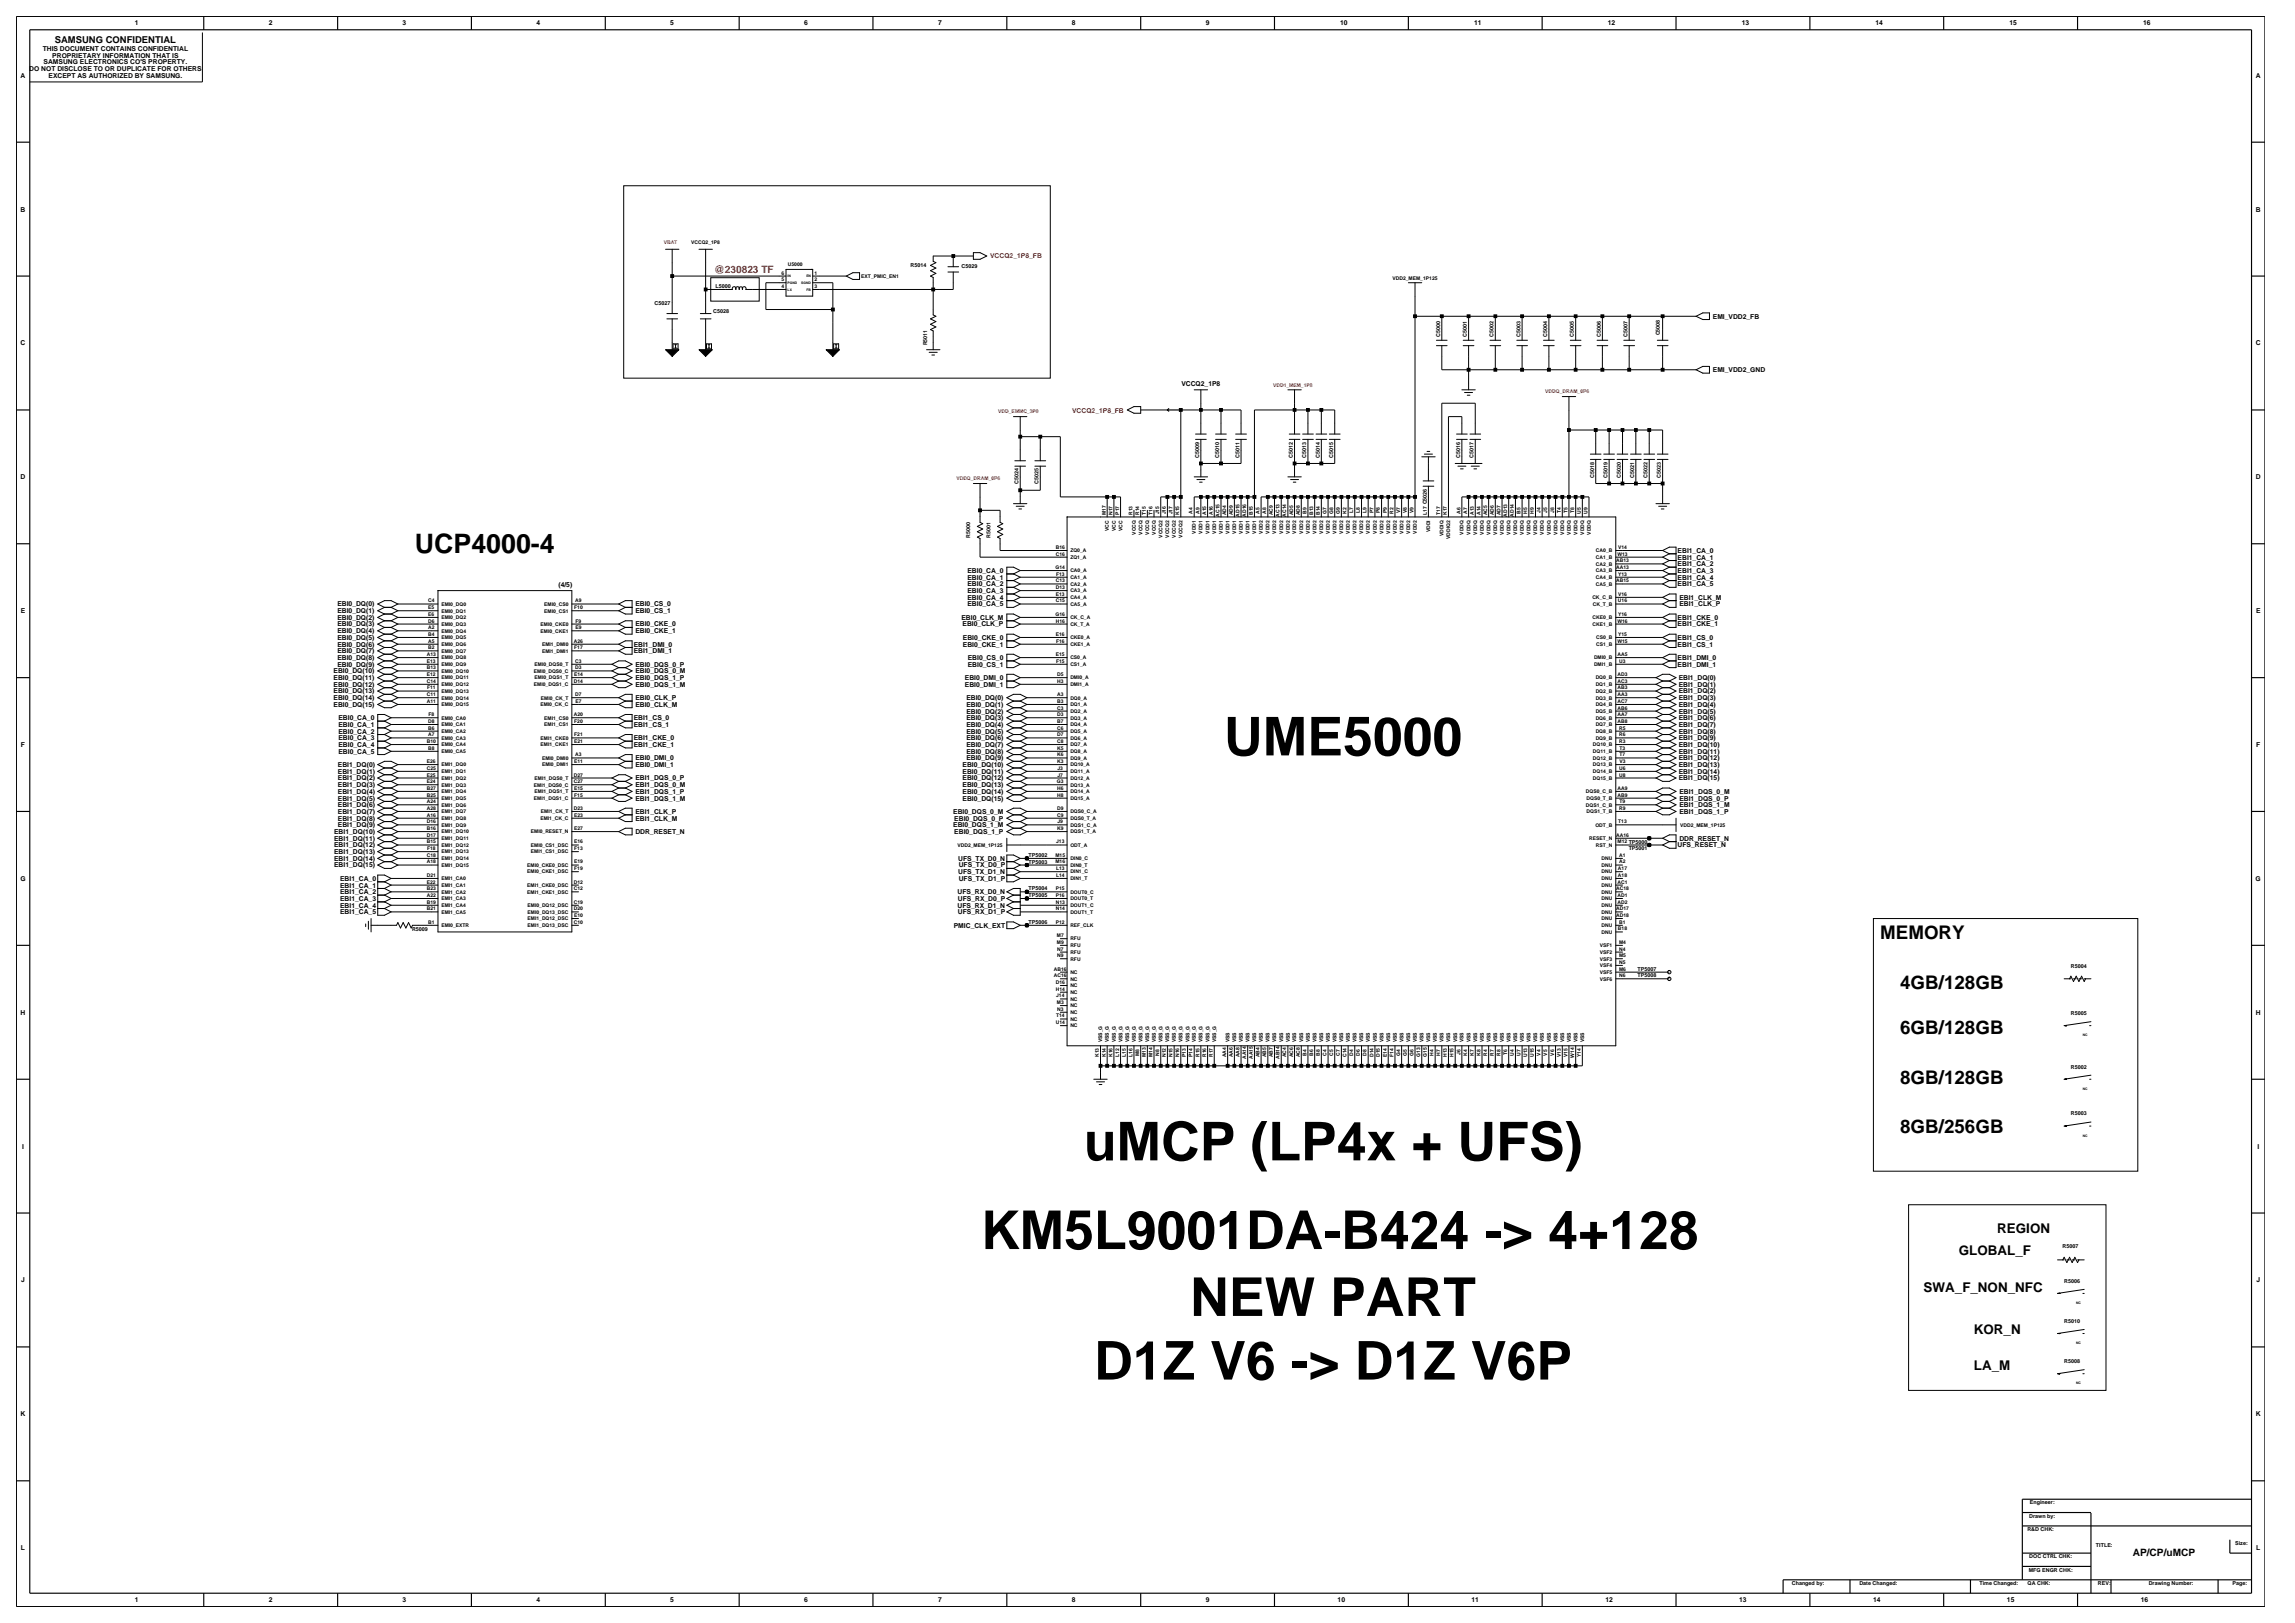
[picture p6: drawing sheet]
<svg xmlns="http://www.w3.org/2000/svg" width="420mm" height="297mm" viewBox="0 0 420 297" stroke-linecap="round" stroke-linejoin="round" font-family="sans-serif">
<defs><g id="words">
<g font-size="9.8">
<text x="224" y="138.2">UME5000</text>
<text x="198.3" y="212.3">uMCP (LP4x + UFS)</text>
<text x="179.5" y="228.6">KM5L9001DA-B424 -&gt; 4+128</text>
<text x="217.8" y="240.8">NEW PART</text>
<text x="200.2" y="252.4">D1Z V6 -&gt; D1Z V6P</text>
</g>
<text font-size="4.9" x="75.9" y="101.3">UCP4000-4</text>
<g font-size="3.4">
<text x="344.1" y="171.8">MEMORY</text>
<text x="347.8" y="180.9">4GB/128GB</text>
<text x="347.8" y="189.2">6GB/128GB</text>
<text x="347.8" y="198.4">8GB/128GB</text>
<text x="347.8" y="207.3">8GB/256GB</text>
</g>
<g font-size="2.5">
<text x="365.5" y="225.7">REGION</text>
<text x="358.5" y="229.6">GLOBAL_F</text>
<text x="352" y="236.4">SWA_F_NON_NFC</text>
<text x="361.2" y="244">KOR_N</text>
<text x="361.2" y="250.8">LA_M</text>
</g>
<text font-size="1.9" fill="#f00" x="130.7" y="49.9">@230823 TF</text>
<text font-size="1.9" x="390.3" y="284.7">AP/CP/uMCP</text>
<text font-size="1.7" x="10" y="7.8">SAMSUNG CONFIDENTIAL</text>
<g font-size="1.2">
<text x="24.7" y="4.7">1</text>
<text x="49.2" y="4.7">2</text>
<text x="73.7" y="4.7">3</text>
<text x="98.2" y="4.7">4</text>
<text x="122.7" y="4.7">5</text>
<text x="147.2" y="4.7">6</text>
<text x="171.7" y="4.7">7</text>
<text x="196.2" y="4.7">8</text>
<text x="220.7" y="4.7">9</text>
<text x="245.3" y="4.7">10</text>
<text x="269.8" y="4.7">11</text>
<text x="294.3" y="4.7">12</text>
<text x="318.7" y="4.7">13</text>
<text x="343.2" y="4.7">14</text>
<text x="367.7" y="4.7">15</text>
<text x="392.2" y="4.7">16</text>
<text x="7.8" y="9.3">THIS DOCUMENT CONTAINS CONFIDENTIAL</text>
<text x="8" y="11.8">SAMSUNG ELECTRONICS CO'S PROPERTY.</text>
<text x="9.6" y="10.6">PROPRIETARY INFORMATION THAT IS</text>
<text x="3.8" y="14.2">A</text>
<text x="5.4" y="13">DO NOT DISCLOSE TO OR DUPLICATE FOR OTHERS</text>
<text x="8.9" y="14.2">EXCEPT AS AUTHORIZED BY SAMSUNG.</text>
<text x="412.8" y="14.2">A</text>
<text x="3.8" y="38.7">B</text>
<text x="412.8" y="38.7">B</text>
<text x="313.5" y="58.3">EMI_VDD2_FB</text>
<text x="3.8" y="63.2">C</text>
<text x="412.8" y="63.2">C</text>
<text x="216.2" y="70.6">VCCQ2_1P8</text>
<text x="313.5" y="68.1">EMI_VDD2_GND</text>
<text x="3.8" y="87.7">D</text>
<text x="412.8" y="87.7">D</text>
<text x="307" y="101.2">EBI1_CA_0</text>
<text x="102.2" y="107.5">(4/5)</text>
<text x="177.1" y="106.1">EBI0_CA_1</text>
<text x="177.1" y="104.8">EBI0_CA_0</text>
<text x="177.1" y="107.3">EBI0_CA_2</text>
<text x="307" y="102.4">EBI1_CA_1</text>
<text x="307" y="106.1">EBI1_CA_4</text>
<text x="307" y="104.8">EBI1_CA_3</text>
<text x="307" y="103.6">EBI1_CA_2</text>
<text x="307" y="107.3">EBI1_CA_5</text>
<text x="3.8" y="112.2">E</text>
<text x="61.7" y="111">EBI0_DQ(0)</text>
<text x="61.7" y="112.2">EBI0_DQ(1)</text>
<text x="61.7" y="113.4">EBI0_DQ(2)</text>
<text x="116.3" y="112.2">EBI0_CS_1</text>
<text x="116.3" y="111">EBI0_CS_0</text>
<text x="176" y="113.4">EBI0_CLK_M</text>
<text x="177.1" y="109.8">EBI0_CA_4</text>
<text x="177.1" y="111">EBI0_CA_5</text>
<text x="177.1" y="108.5">EBI0_CA_3</text>
<text x="307" y="113.4">EBI1_CKE_0</text>
<text x="307.3" y="111">EBI1_CLK_P</text>
<text x="307.3" y="109.8">EBI1_CLK_M</text>
<text x="412.9" y="112.2">E</text>
<text x="61.7" y="118.3">EBI0_DQ(6)</text>
<text x="61.7" y="115.9">EBI0_DQ(4)</text>
<text x="61.7" y="117.1">EBI0_DQ(5)</text>
<text x="61.7" y="119.5">EBI0_DQ(7)</text>
<text x="61.7" y="114.6">EBI0_DQ(3)</text>
<text x="116" y="119.5">EBI1_DMI_1</text>
<text x="116" y="118.3">EBI1_DMI_0</text>
<text x="116.3" y="114.6">EBI0_CKE_0</text>
<text x="116.3" y="115.9">EBI0_CKE_1</text>
<text x="176.2" y="114.6">EBI0_CLK_P</text>
<text x="176.2" y="117.1">EBI0_CKE_0</text>
<text x="176.2" y="118.3">EBI0_CKE_1</text>
<text x="307" y="118.3">EBI1_CS_1</text>
<text x="307" y="114.6">EBI1_CKE_1</text>
<text x="307" y="117.1">EBI1_CS_0</text>
<text x="61" y="124.4">EBI0_DQ(11)</text>
<text x="61" y="125.7">EBI0_DQ(12)</text>
<text x="61" y="123.2">EBI0_DQ(10)</text>
<text x="61.7" y="120.8">EBI0_DQ(8)</text>
<text x="61.7" y="122">EBI0_DQ(9)</text>
<text x="116.3" y="123.2">EBI0_DQS_0_M</text>
<text x="116.3" y="122">EBI0_DQS_0_P</text>
<text x="116.3" y="124.4">EBI0_DQS_1_P</text>
<text x="116.3" y="125.7">EBI0_DQS_1_M</text>
<text x="176.6" y="125.7">EBI0_DMI_1</text>
<text x="176.6" y="124.4">EBI0_DMI_0</text>
<text x="177.1" y="120.8">EBI0_CS_0</text>
<text x="177.1" y="122">EBI0_CS_1</text>
<text x="307" y="122">EBI1_DMI_1</text>
<text x="307" y="120.8">EBI1_DMI_0</text>
<text x="307.2" y="125.7">EBI1_DQ(1)</text>
<text x="307.2" y="124.4">EBI1_DQ(0)</text>
<text x="61" y="126.9">EBI0_DQ(13)</text>
<text x="61" y="128.1">EBI0_DQ(14)</text>
<text x="61" y="129.3">EBI0_DQ(15)</text>
<text x="61.9" y="131.8">EBI0_CA_0</text>
<text x="116" y="131.8">EBI1_CS_0</text>
<text x="116.3" y="129.3">EBI0_CLK_M</text>
<text x="116.3" y="128.1">EBI0_CLK_P</text>
<text x="176.8" y="130.6">EBI0_DQ(2)</text>
<text x="176.8" y="131.8">EBI0_DQ(3)</text>
<text x="176.8" y="129.3">EBI0_DQ(1)</text>
<text x="176.8" y="128.1">EBI0_DQ(0)</text>
<text x="307.2" y="126.9">EBI1_DQ(2)</text>
<text x="307.2" y="130.6">EBI1_DQ(5)</text>
<text x="307.2" y="129.3">EBI1_DQ(4)</text>
<text x="307.2" y="128.1">EBI1_DQ(3)</text>
<text x="307.2" y="131.8">EBI1_DQ(6)</text>
<text x="3.8" y="136.7">F</text>
<text x="61.9" y="135.5">EBI0_CA_3</text>
<text x="61.9" y="136.7">EBI0_CA_4</text>
<text x="61.9" y="133">EBI0_CA_1</text>
<text x="61.9" y="134.2">EBI0_CA_2</text>
<text x="61.9" y="137.9">EBI0_CA_5</text>
<text x="116" y="135.5">EBI1_CKE_0</text>
<text x="116" y="133">EBI1_CS_1</text>
<text x="116" y="136.7">EBI1_CKE_1</text>
<text x="176.8" y="137.9">EBI0_DQ(8)</text>
<text x="176.8" y="134.2">EBI0_DQ(5)</text>
<text x="176.8" y="136.7">EBI0_DQ(7)</text>
<text x="176.8" y="135.5">EBI0_DQ(6)</text>
<text x="176.8" y="133">EBI0_DQ(4)</text>
<text x="307.2" y="137.9">EBI1_DQ(11)</text>
<text x="307.2" y="136.7">EBI1_DQ(10)</text>
<text x="307.2" y="134.2">EBI1_DQ(8)</text>
<text x="307.2" y="135.5">EBI1_DQ(9)</text>
<text x="307.2" y="133">EBI1_DQ(7)</text>
<text x="412.9" y="136.7">F</text>
<text x="61.8" y="140.4">EBI1_DQ(0)</text>
<text x="61.8" y="142.8">EBI1_DQ(2)</text>
<text x="61.8" y="141.6">EBI1_DQ(1)</text>
<text x="116.3" y="139.1">EBI0_DMI_0</text>
<text x="116.3" y="140.4">EBI0_DMI_1</text>
<text x="116.3" y="142.8">EBI1_DQS_0_P</text>
<text x="176.2" y="141.6">EBI0_DQ(11)</text>
<text x="176.2" y="142.8">EBI0_DQ(12)</text>
<text x="176.2" y="140.4">EBI0_DQ(10)</text>
<text x="176.8" y="139.1">EBI0_DQ(9)</text>
<text x="307.2" y="140.4">EBI1_DQ(13)</text>
<text x="307.2" y="139.1">EBI1_DQ(12)</text>
<text x="307.2" y="141.6">EBI1_DQ(14)</text>
<text x="307.2" y="142.8">EBI1_DQ(15)</text>
<text x="61.8" y="145.3">EBI1_DQ(4)</text>
<text x="61.8" y="144">EBI1_DQ(3)</text>
<text x="61.8" y="147.7">EBI1_DQ(6)</text>
<text x="61.8" y="146.5">EBI1_DQ(5)</text>
<text x="61.8" y="148.9">EBI1_DQ(7)</text>
<text x="116.3" y="148.9">EBI1_CLK_P</text>
<text x="116.3" y="144">EBI1_DQS_0_M</text>
<text x="116.3" y="146.5">EBI1_DQS_1_M</text>
<text x="116.3" y="145.3">EBI1_DQS_1_P</text>
<text x="174.4" y="148.9">EBI0_DQS_0_M</text>
<text x="176.2" y="145.3">EBI0_DQ(14)</text>
<text x="176.2" y="146.5">EBI0_DQ(15)</text>
<text x="176.2" y="144">EBI0_DQ(13)</text>
<text x="307.3" y="148.9">EBI1_DQS_1_P</text>
<text x="307.3" y="147.7">EBI1_DQS_1_M</text>
<text x="307.3" y="146.5">EBI1_DQS_0_P</text>
<text x="307.3" y="145.3">EBI1_DQS_0_M</text>
<text x="61.2" y="152.6">EBI1_DQ(10)</text>
<text x="61.2" y="153.8">EBI1_DQ(11)</text>
<text x="61.2" y="155.1">EBI1_DQ(12)</text>
<text x="61.8" y="150.2">EBI1_DQ(8)</text>
<text x="61.8" y="151.4">EBI1_DQ(9)</text>
<text x="116.3" y="150.2">EBI1_CLK_M</text>
<text x="116.3" y="152.6">DDR_RESET_N</text>
<text x="174.4" y="151.4">EBI0_DQS_1_M</text>
<text x="174.6" y="152.6">EBI0_DQS_1_P</text>
<text x="174.6" y="150.2">EBI0_DQS_0_P</text>
<text x="307" y="155.1">UFS_RESET_N</text>
<text x="307.3" y="153.8">DDR_RESET_N</text>
<text x="3.7" y="161.2">G</text>
<text x="61.2" y="157.5">EBI1_DQ(14)</text>
<text x="61.2" y="158.7">EBI1_DQ(15)</text>
<text x="61.2" y="156.3">EBI1_DQ(13)</text>
<text x="62.2" y="161.2">EBI1_CA_0</text>
<text x="175.4" y="160">UFS_TX_D1_N</text>
<text x="175.4" y="157.5">UFS_TX_D0_N</text>
<text x="175.4" y="161.2">UFS_TX_D1_P</text>
<text x="175.4" y="158.7">UFS_TX_D0_P</text>
<text x="412.8" y="161.2">G</text>
<text x="62.2" y="163.6">EBI1_CA_2</text>
<text x="62.2" y="167.3">EBI1_CA_5</text>
<text x="62.2" y="162.4">EBI1_CA_1</text>
<text x="62.2" y="166.1">EBI1_CA_4</text>
<text x="62.2" y="164.9">EBI1_CA_3</text>
<text x="175.2" y="166.1">UFS_RX_D1_N</text>
<text x="175.2" y="163.6">UFS_RX_D0_N</text>
<text x="175.3" y="167.3">UFS_RX_D1_P</text>
<text x="175.3" y="164.9">UFS_RX_D0_P</text>
<text x="174.6" y="169.8">PMIC_CLK_EXT</text>
<text x="3.8" y="185.7">H</text>
<text x="412.8" y="185.7">H</text>
<text x="4" y="210.2">I</text>
<text x="413.1" y="210.2">I</text>
<text x="3.9" y="234.7">J</text>
<text x="412.9" y="234.7">J</text>
<text x="3.8" y="259.2">K</text>
<text x="412.8" y="259.2">K</text>
<text x="3.8" y="283.7">L</text>
<text x="412.9" y="283.7">L</text>
<text x="24.7" y="293.2">1</text>
<text x="49.2" y="293.2">2</text>
<text x="73.7" y="293.2">3</text>
<text x="98.2" y="293.2">4</text>
<text x="122.7" y="293.2">5</text>
<text x="147.2" y="293.2">6</text>
<text x="171.7" y="293.2">7</text>
<text x="196.2" y="293.2">8</text>
<text x="220.7" y="293.2">9</text>
<text x="244.8" y="293.2">10</text>
<text x="269.3" y="293.2">11</text>
<text x="293.8" y="293.2">12</text>
<text x="318.3" y="293.2">13</text>
<text x="342.8" y="293.2">14</text>
<text x="367.3" y="293.2">15</text>
<text x="391.8" y="293.2">16</text>
</g>
<g font-size="1.2" fill="#f00">
<text x="181.2" y="47.2">VCCQ2_1P8_FB</text>
<text x="196.2" y="75.5">VCCQ2_1P8_FB</text>
</g>
<g font-size="1">
<text x="130.9" y="52.7">L5000</text>
<text x="166.7" y="48.8">R5014</text>
<text x="176" y="49">C5029</text>
<text x="119.8" y="55.8">C5027</text>
<text x="130.5" y="57.3">C5028</text>
<text x="169.7" y="63.2" transform="rotate(-90 169.7 63.2)">R5011</text>
<text x="263.6" y="61.7" transform="rotate(-90 263.6 61.7)">C5000</text>
<text x="268.4" y="61.7" transform="rotate(-90 268.4 61.7)">C5001</text>
<text x="273.3" y="61.7" transform="rotate(-90 273.3 61.7)">C5002</text>
<text x="278.3" y="61.7" transform="rotate(-90 278.3 61.7)">C5003</text>
<text x="283.1" y="61.7" transform="rotate(-90 283.1 61.7)">C5004</text>
<text x="288" y="61.7" transform="rotate(-90 288 61.7)">C5005</text>
<text x="292.9" y="61.7" transform="rotate(-90 292.9 61.7)">C5006</text>
<text x="297.9" y="61.7" transform="rotate(-90 297.9 61.7)">C5007</text>
<text x="303.8" y="61.4" transform="rotate(-90 303.8 61.4)">C5008</text>
<text x="219.5" y="83.7" transform="rotate(-90 219.5 83.7)">C5009</text>
<text x="223.1" y="83.7" transform="rotate(-90 223.1 83.7)">C5010</text>
<text x="226.8" y="83.7" transform="rotate(-90 226.8 83.7)">C5011</text>
<text x="236.6" y="83.7" transform="rotate(-90 236.6 83.7)">C5012</text>
<text x="239.1" y="83.7" transform="rotate(-90 239.1 83.7)">C5013</text>
<text x="241.5" y="83.7" transform="rotate(-90 241.5 83.7)">C5014</text>
<text x="244" y="83.7" transform="rotate(-90 244 83.7)">C5015</text>
<text x="267.2" y="83.7" transform="rotate(-90 267.2 83.7)">C5016</text>
<text x="269.7" y="83.7" transform="rotate(-90 269.7 83.7)">C5017</text>
<text x="186.4" y="88.6" transform="rotate(-90 186.4 88.6)">C5024</text>
<text x="190.1" y="88.6" transform="rotate(-90 190.1 88.6)">C5025</text>
<text x="291.7" y="87.4" transform="rotate(-90 291.7 87.4)">C5018</text>
<text x="294.2" y="87.4" transform="rotate(-90 294.2 87.4)">C5019</text>
<text x="296.6" y="87.4" transform="rotate(-90 296.6 87.4)">C5020</text>
<text x="299.1" y="87.4" transform="rotate(-90 299.1 87.4)">C5021</text>
<text x="301.5" y="87.4" transform="rotate(-90 301.5 87.4)">C5022</text>
<text x="304" y="87.4" transform="rotate(-90 304 87.4)">C5023</text>
<text x="177.6" y="98.5" transform="rotate(-90 177.6 98.5)">R5000</text>
<text x="181.2" y="98.5" transform="rotate(-90 181.2 98.5)">R5001</text>
<text x="298.1" y="155.6">TP5001</text>
<text x="188.2" y="158">TP5003</text>
<text x="188.2" y="156.8">TP5002</text>
<text x="188.2" y="162.9">TP5004</text>
<text x="188.2" y="164.1">TP5005</text>
<text x="75.4" y="170.3">R5009</text>
<text x="188.2" y="169.1">TP5006</text>
<text x="299.7" y="178.9">TP5008</text>
<text x="299.7" y="177.6">TP5007</text>
<text x="379" y="177.1">R5004</text>
<text x="379" y="185.7">R5005</text>
<text x="379" y="195.5">R5002</text>
<text x="379" y="204.1">R5003</text>
<text x="377.5" y="228.4">R5007</text>
<text x="377.8" y="234.7">R5006</text>
<text x="377.8" y="242.1">R5010</text>
<text x="377.8" y="249.4">R5008</text>
<text x="371.5" y="275.3">Engineer:</text>
<text x="371" y="280.2">R&amp;D CHK:</text>
<text x="371.4" y="277.7">Drawn by:</text>
<text x="371.3" y="287.6">MFG ENGR CHK:</text>
<text x="371.4" y="285.2">DOC CTRL CHK:</text>
<text x="383.6" y="283">TITLE:</text>
<text x="409.1" y="282.7">Size:</text>
<text x="327.9" y="290.1">Changed by:</text>
<text x="340.3" y="290.1">Date Changed:</text>
<text x="362.2" y="290.1">Time Changed:</text>
<text x="371.1" y="290.1">QA CHK:</text>
<text x="383.9" y="290.1">REV:</text>
<text x="393.2" y="290.1">Drawing Number:</text>
<text x="408.6" y="290.1">Page:</text>
</g>
<g font-size=".9" fill="#f00">
<text x="121.5" y="44.7">VBAT</text>
<text x="233" y="70.7">VDD1_MEM_1P8</text>
<text x="282.8" y="72">VDDQ_DRAM_0P6</text>
<text x="182.7" y="75.6">VDD_EMMC_3P0</text>
<text x="175" y="87.9">VDDQ_DRAM_0P6</text>
</g>
<g font-size=".9">
<text x="126.5" y="44.7">VCCQ2_1P8</text>
<text x="143" y="52.7">4</text>
<text x="143" y="51.5">5</text>
<text x="143" y="50.2">6</text>
<text x="144.2" y="48.7">U5000</text>
<text x="149" y="50.2">1</text>
<text x="149" y="51.5">2</text>
<text x="149" y="52.7">3</text>
<text x="157.6" y="50.8">EXT_PMIC_EN1</text>
<text x="254.8" y="51.1">VDD2_MEM_1P125</text>
<text x="202.3" y="94.3" transform="rotate(-90 202.3 94.3)">M17</text>
<text x="203.6" y="94.2" transform="rotate(-90 203.6 94.2)">N17</text>
<text x="204.8" y="94.2" transform="rotate(-90 204.8 94.2)">P17</text>
<text x="207.2" y="94.2" transform="rotate(-90 207.2 94.2)">R13</text>
<text x="208.5" y="94.2" transform="rotate(-90 208.5 94.2)">R14</text>
<text x="209.7" y="94.2" transform="rotate(-90 209.7 94.2)">T15</text>
<text x="210.9" y="94.2" transform="rotate(-90 210.9 94.2)">T16</text>
<text x="212.1" y="94.1" transform="rotate(-90 212.1 94.1)">J15</text>
<text x="213.4" y="94.1" transform="rotate(-90 213.4 94.1)">J16</text>
<text x="214.6" y="94.1" transform="rotate(-90 214.6 94.1)">J17</text>
<text x="215.8" y="94.2" transform="rotate(-90 215.8 94.2)">K15</text>
<text x="218.3" y="94" transform="rotate(-90 218.3 94)">A4</text>
<text x="219.5" y="94" transform="rotate(-90 219.5 94)">A9</text>
<text x="220.7" y="94.2" transform="rotate(-90 220.7 94.2)">A15</text>
<text x="221.9" y="94.2" transform="rotate(-90 221.9 94.2)">A16</text>
<text x="223.2" y="94.6" transform="rotate(-90 223.2 94.6)">AC15</text>
<text x="224.4" y="94.3" transform="rotate(-90 224.4 94.3)">AD4</text>
<text x="225.6" y="94.3" transform="rotate(-90 225.6 94.3)">AD9</text>
<text x="226.8" y="94.6" transform="rotate(-90 226.8 94.6)">AD15</text>
<text x="228.1" y="94.6" transform="rotate(-90 228.1 94.6)">AD16</text>
<text x="229.3" y="94.2" transform="rotate(-90 229.3 94.2)">B15</text>
<text x="230.5" y="94" transform="rotate(-90 230.5 94)">A5</text>
<text x="231.7" y="94" transform="rotate(-90 231.7 94)">A8</text>
<text x="233" y="94.3" transform="rotate(-90 233 94.3)">AC9</text>
<text x="234.2" y="94.6" transform="rotate(-90 234.2 94.6)">AC13</text>
<text x="235.4" y="94.6" transform="rotate(-90 235.4 94.6)">AC14</text>
<text x="236.6" y="94.3" transform="rotate(-90 236.6 94.3)">AD5</text>
<text x="237.9" y="94.3" transform="rotate(-90 237.9 94.3)">AD8</text>
<text x="239.1" y="94" transform="rotate(-90 239.1 94)">B9</text>
<text x="240.3" y="94.2" transform="rotate(-90 240.3 94.2)">B13</text>
<text x="241.5" y="94.2" transform="rotate(-90 241.5 94.2)">B14</text>
<text x="242.8" y="94" transform="rotate(-90 242.8 94)">G7</text>
<text x="244" y="94" transform="rotate(-90 244 94)">G8</text>
<text x="245.2" y="94" transform="rotate(-90 245.2 94)">G9</text>
<text x="246.4" y="94" transform="rotate(-90 246.4 94)">K2</text>
<text x="247.7" y="93.9" transform="rotate(-90 247.7 93.9)">L7</text>
<text x="248.9" y="93.9" transform="rotate(-90 248.9 93.9)">L8</text>
<text x="250.1" y="93.9" transform="rotate(-90 250.1 93.9)">L9</text>
<text x="251.3" y="93.9" transform="rotate(-90 251.3 93.9)">P7</text>
<text x="252.5" y="93.9" transform="rotate(-90 252.5 93.9)">P8</text>
<text x="253.8" y="93.9" transform="rotate(-90 253.8 93.9)">P9</text>
<text x="255" y="94" transform="rotate(-90 255 94)">R2</text>
<text x="256.2" y="93.9" transform="rotate(-90 256.2 93.9)">V7</text>
<text x="257.5" y="93.9" transform="rotate(-90 257.5 93.9)">V8</text>
<text x="258.7" y="93.9" transform="rotate(-90 258.7 93.9)">V9</text>
<text x="261.1" y="94.2" transform="rotate(-90 261.1 94.2)">L17 C5026</text>
<text x="263.6" y="94.2" transform="rotate(-90 263.6 94.2)">T17</text>
<text x="264.8" y="94.2" transform="rotate(-90 264.8 94.2)">K17</text>
<text x="267.3" y="94" transform="rotate(-90 267.3 94)">A6</text>
<text x="268.5" y="94" transform="rotate(-90 268.5 94)">A7</text>
<text x="269.7" y="94.2" transform="rotate(-90 269.7 94.2)">A13</text>
<text x="270.9" y="94.2" transform="rotate(-90 270.9 94.2)">A14</text>
<text x="272.1" y="94.3" transform="rotate(-90 272.1 94.3)">AC5</text>
<text x="273.4" y="94.3" transform="rotate(-90 273.4 94.3)">AD6</text>
<text x="274.6" y="94.3" transform="rotate(-90 274.6 94.3)">AD7</text>
<text x="275.8" y="94.6" transform="rotate(-90 275.8 94.6)">AD13</text>
<text x="277" y="94.6" transform="rotate(-90 277 94.6)">AD14</text>
<text x="278.3" y="94" transform="rotate(-90 278.3 94)">B5</text>
<text x="279.5" y="94" transform="rotate(-90 279.5 94)">H5</text>
<text x="280.7" y="94" transform="rotate(-90 280.7 94)">H9</text>
<text x="282" y="93.9" transform="rotate(-90 282 93.9)">J4</text>
<text x="283.2" y="93.9" transform="rotate(-90 283.2 93.9)">J5</text>
<text x="284.4" y="93.9" transform="rotate(-90 284.4 93.9)">J8</text>
<text x="285.6" y="93.9" transform="rotate(-90 285.6 93.9)">T4</text>
<text x="286.8" y="93.9" transform="rotate(-90 286.8 93.9)">T5</text>
<text x="288.1" y="93.9" transform="rotate(-90 288.1 93.9)">T8</text>
<text x="289.3" y="94" transform="rotate(-90 289.3 94)">U5</text>
<text x="290.5" y="94" transform="rotate(-90 290.5 94)">U9</text>
<text x="193.2" y="101.7">C16</text>
<text x="193.2" y="100.4">B16</text>
<text x="195.9" y="101.1">ZQ0_A</text>
<text x="202.9" y="97.2" transform="rotate(-90 202.9 97.2)">VCC</text>
<text x="204.2" y="97.2" transform="rotate(-90 204.2 97.2)">VCC</text>
<text x="205.4" y="97.2" transform="rotate(-90 205.4 97.2)">VCC</text>
<text x="207.9" y="97.9" transform="rotate(-90 207.9 97.9)">VCCQ</text>
<text x="209.1" y="97.9" transform="rotate(-90 209.1 97.9)">VCCQ</text>
<text x="210.3" y="97.9" transform="rotate(-90 210.3 97.9)">VCCQ</text>
<text x="211.5" y="97.9" transform="rotate(-90 211.5 97.9)">VCCQ</text>
<text x="212.8" y="98.4" transform="rotate(-90 212.8 98.4)">VCCQ2</text>
<text x="214" y="98.4" transform="rotate(-90 214 98.4)">VCCQ2</text>
<text x="215.2" y="98.4" transform="rotate(-90 215.2 98.4)">VCCQ2</text>
<text x="216.4" y="98.4" transform="rotate(-90 216.4 98.4)">VCCQ2</text>
<text x="218.9" y="97.7" transform="rotate(-90 218.9 97.7)">VDD1</text>
<text x="220.1" y="97.7" transform="rotate(-90 220.1 97.7)">VDD1</text>
<text x="221.3" y="97.7" transform="rotate(-90 221.3 97.7)">VDD1</text>
<text x="222.5" y="97.7" transform="rotate(-90 222.5 97.7)">VDD1</text>
<text x="223.8" y="97.7" transform="rotate(-90 223.8 97.7)">VDD1</text>
<text x="225" y="97.7" transform="rotate(-90 225 97.7)">VDD1</text>
<text x="226.2" y="97.7" transform="rotate(-90 226.2 97.7)">VDD1</text>
<text x="227.4" y="97.7" transform="rotate(-90 227.4 97.7)">VDD1</text>
<text x="228.7" y="97.7" transform="rotate(-90 228.7 97.7)">VDD1</text>
<text x="229.9" y="97.7" transform="rotate(-90 229.9 97.7)">VDD1</text>
<text x="231.1" y="97.7" transform="rotate(-90 231.1 97.7)">VDD2</text>
<text x="232.4" y="97.7" transform="rotate(-90 232.4 97.7)">VDD2</text>
<text x="233.6" y="97.7" transform="rotate(-90 233.6 97.7)">VDD2</text>
<text x="234.8" y="97.7" transform="rotate(-90 234.8 97.7)">VDD2</text>
<text x="236" y="97.7" transform="rotate(-90 236 97.7)">VDD2</text>
<text x="237.2" y="97.7" transform="rotate(-90 237.2 97.7)">VDD2</text>
<text x="238.5" y="97.7" transform="rotate(-90 238.5 97.7)">VDD2</text>
<text x="239.7" y="97.7" transform="rotate(-90 239.7 97.7)">VDD2</text>
<text x="240.9" y="97.7" transform="rotate(-90 240.9 97.7)">VDD2</text>
<text x="242.1" y="97.7" transform="rotate(-90 242.1 97.7)">VDD2</text>
<text x="243.4" y="97.7" transform="rotate(-90 243.4 97.7)">VDD2</text>
<text x="244.6" y="97.7" transform="rotate(-90 244.6 97.7)">VDD2</text>
<text x="245.8" y="97.7" transform="rotate(-90 245.8 97.7)">VDD2</text>
<text x="247" y="97.7" transform="rotate(-90 247 97.7)">VDD2</text>
<text x="248.3" y="97.7" transform="rotate(-90 248.3 97.7)">VDD2</text>
<text x="249.5" y="97.7" transform="rotate(-90 249.5 97.7)">VDD2</text>
<text x="250.7" y="97.7" transform="rotate(-90 250.7 97.7)">VDD2</text>
<text x="251.9" y="97.7" transform="rotate(-90 251.9 97.7)">VDD2</text>
<text x="253.2" y="97.7" transform="rotate(-90 253.2 97.7)">VDD2</text>
<text x="254.4" y="97.7" transform="rotate(-90 254.4 97.7)">VDD2</text>
<text x="255.6" y="97.7" transform="rotate(-90 255.6 97.7)">VDD2</text>
<text x="256.8" y="97.7" transform="rotate(-90 256.8 97.7)">VDD2</text>
<text x="258.1" y="97.7" transform="rotate(-90 258.1 97.7)">VDD2</text>
<text x="259.3" y="97.7" transform="rotate(-90 259.3 97.7)">VDD2</text>
<text x="261.7" y="97.4" transform="rotate(-90 261.7 97.4)">VDDI</text>
<text x="264.2" y="98.1" transform="rotate(-90 264.2 98.1)">VDDIQ</text>
<text x="265.4" y="98.6" transform="rotate(-90 265.4 98.6)">VDDIQ2</text>
<text x="267.9" y="97.9" transform="rotate(-90 267.9 97.9)">VDDQ</text>
<text x="269.1" y="97.9" transform="rotate(-90 269.1 97.9)">VDDQ</text>
<text x="270.3" y="97.9" transform="rotate(-90 270.3 97.9)">VDDQ</text>
<text x="271.5" y="97.9" transform="rotate(-90 271.5 97.9)">VDDQ</text>
<text x="272.8" y="97.9" transform="rotate(-90 272.8 97.9)">VDDQ</text>
<text x="274" y="97.9" transform="rotate(-90 274 97.9)">VDDQ</text>
<text x="275.2" y="97.9" transform="rotate(-90 275.2 97.9)">VDDQ</text>
<text x="276.4" y="97.9" transform="rotate(-90 276.4 97.9)">VDDQ</text>
<text x="277.7" y="97.9" transform="rotate(-90 277.7 97.9)">VDDQ</text>
<text x="278.9" y="97.9" transform="rotate(-90 278.9 97.9)">VDDQ</text>
<text x="280.1" y="97.9" transform="rotate(-90 280.1 97.9)">VDDQ</text>
<text x="281.3" y="97.9" transform="rotate(-90 281.3 97.9)">VDDQ</text>
<text x="282.6" y="97.9" transform="rotate(-90 282.6 97.9)">VDDQ</text>
<text x="283.8" y="97.9" transform="rotate(-90 283.8 97.9)">VDDQ</text>
<text x="285" y="97.9" transform="rotate(-90 285 97.9)">VDDQ</text>
<text x="286.2" y="97.9" transform="rotate(-90 286.2 97.9)">VDDQ</text>
<text x="287.5" y="97.9" transform="rotate(-90 287.5 97.9)">VDDQ</text>
<text x="288.7" y="97.9" transform="rotate(-90 288.7 97.9)">VDDQ</text>
<text x="289.9" y="97.9" transform="rotate(-90 289.9 97.9)">VDDQ</text>
<text x="291.1" y="97.9" transform="rotate(-90 291.1 97.9)">VDDQ</text>
<text x="292.1" y="101.1">CA0_B</text>
<text x="296" y="101.7">W13</text>
<text x="296.1" y="100.4">V14</text>
<text x="193.2" y="104.1">G14</text>
<text x="193.2" y="107.8">D13</text>
<text x="193.2" y="106.6">C13</text>
<text x="193.3" y="105.4">F13</text>
<text x="195.9" y="104.7">CA0_A</text>
<text x="195.9" y="106">CA1_A</text>
<text x="195.9" y="102.3">ZQ1_A</text>
<text x="195.9" y="107.2">CA2_A</text>
<text x="292.1" y="106">CA4_B</text>
<text x="292.1" y="102.3">CA1_B</text>
<text x="292.1" y="103.5">CA2_B</text>
<text x="292.1" y="107.2">CA5_B</text>
<text x="292.1" y="104.7">CA3_B</text>
<text x="295.8" y="102.9">AB13</text>
<text x="295.8" y="106.6">AB15</text>
<text x="295.8" y="104.1">AA13</text>
<text x="296.1" y="105.4">Y13</text>
<text x="78.3" y="113.9">D6</text>
<text x="78.3" y="110.2">C4</text>
<text x="78.4" y="112.7">E6</text>
<text x="78.4" y="111.5">E5</text>
<text x="80.8" y="113.3">EMI0_DQ2</text>
<text x="80.8" y="112.1">EMI0_DQ1</text>
<text x="80.8" y="110.9">EMI0_DQ0</text>
<text x="99.6" y="112.1">EMI0_CS1</text>
<text x="99.6" y="110.9">EMI0_CS0</text>
<text x="105.1" y="111.5">F10</text>
<text x="105.3" y="110.2">A9</text>
<text x="105.3" y="113.9">F9</text>
<text x="193.2" y="112.7">G16</text>
<text x="193.2" y="113.9">H16</text>
<text x="193.2" y="110.2">C15</text>
<text x="193.2" y="109">E13</text>
<text x="195.9" y="113.3">CK_C_A</text>
<text x="195.9" y="109.6">CA4_A</text>
<text x="195.9" y="108.4">CA3_A</text>
<text x="195.9" y="110.9">CA5_A</text>
<text x="291.4" y="109.6">CK_C_B</text>
<text x="291.5" y="113.3">CKE0_B</text>
<text x="291.5" y="110.9">CK_T_B</text>
<text x="296" y="113.9">W16</text>
<text x="296.1" y="110.2">U16</text>
<text x="296.1" y="112.7">Y16</text>
<text x="296.1" y="109">V16</text>
<text x="78.3" y="118.8">B2</text>
<text x="78.3" y="116.4">B4</text>
<text x="78.3" y="117.6">A5</text>
<text x="78.3" y="115.1">A2</text>
<text x="80.8" y="114.5">EMI0_DQ3</text>
<text x="80.8" y="119.4">EMI0_DQ7</text>
<text x="80.8" y="117">EMI0_DQ5</text>
<text x="80.8" y="118.2">EMI0_DQ6</text>
<text x="80.8" y="115.8">EMI0_DQ4</text>
<text x="98.9" y="114.5">EMI0_CKE0</text>
<text x="98.9" y="115.8">EMI0_CKE1</text>
<text x="99.2" y="119.4">EMI1_DMI1</text>
<text x="99.2" y="118.2">EMI1_DMI0</text>
<text x="105" y="117.6">A26</text>
<text x="105.1" y="118.8">F17</text>
<text x="105.3" y="115.1">E9</text>
<text x="193.2" y="116.4">E16</text>
<text x="193.3" y="117.6">F16</text>
<text x="195.9" y="114.5">CK_T_A</text>
<text x="195.9" y="118.2">CKE1_A</text>
<text x="195.9" y="117">CKE0_A</text>
<text x="291.5" y="114.5">CKE1_B</text>
<text x="292.1" y="117">CS0_B</text>
<text x="292.1" y="118.2">CS1_B</text>
<text x="296" y="117.6">W15</text>
<text x="296.1" y="116.4">Y15</text>
<text x="78.1" y="124.9">C14</text>
<text x="78.1" y="122.5">B13</text>
<text x="78.1" y="120">A13</text>
<text x="78.1" y="123.7">E12</text>
<text x="78.1" y="121.3">E13</text>
<text x="80.8" y="124.3">EMI0_DQ11</text>
<text x="80.8" y="121.9">EMI0_DQ9</text>
<text x="80.8" y="125.5">EMI0_DQ12</text>
<text x="80.8" y="123.1">EMI0_DQ10</text>
<text x="80.8" y="120.7">EMI0_DQ8</text>
<text x="97.7" y="123.1">EMI0_DQS0_C</text>
<text x="97.7" y="125.5">EMI0_DQS1_C</text>
<text x="97.8" y="124.3">EMI0_DQS1_T</text>
<text x="97.8" y="121.9">EMI0_DQS0_T</text>
<text x="105" y="124.9">D14</text>
<text x="105.1" y="123.7">E14</text>
<text x="105.3" y="122.5">D3</text>
<text x="105.3" y="121.3">C3</text>
<text x="193.2" y="120">E15</text>
<text x="193.3" y="121.3">F15</text>
<text x="193.5" y="124.9">H3</text>
<text x="193.5" y="123.7">D5</text>
<text x="195.9" y="125.5">DMI1_A</text>
<text x="195.9" y="121.9">CS1_A</text>
<text x="195.9" y="120.7">CS0_A</text>
<text x="195.9" y="124.3">DMI0_A</text>
<text x="291.7" y="121.9">DMI1_B</text>
<text x="291.7" y="120.7">DMI0_B</text>
<text x="292" y="124.3">DQ0_B</text>
<text x="292" y="125.5">DQ1_B</text>
<text x="296" y="123.7">AD3</text>
<text x="296" y="124.9">AC3</text>
<text x="296" y="120">AA5</text>
<text x="296.3" y="121.3">U3</text>
<text x="78.1" y="127.4">C11</text>
<text x="78.1" y="128.6">A11</text>
<text x="78.1" y="126.2">F11</text>
<text x="78.4" y="131.1">F8</text>
<text x="80.8" y="131.7">EMI0_CA0</text>
<text x="80.8" y="126.8">EMI0_DQ13</text>
<text x="80.8" y="128">EMI0_DQ14</text>
<text x="80.8" y="129.2">EMI0_DQ15</text>
<text x="98.9" y="129.2">EMI0_CK_C</text>
<text x="99" y="128">EMI0_CK_T</text>
<text x="99.6" y="131.7">EMI1_CS0</text>
<text x="105" y="131.1">A20</text>
<text x="105.3" y="127.4">D7</text>
<text x="105.3" y="128.6">E7</text>
<text x="193.5" y="131.1">D3</text>
<text x="193.5" y="129.8">C3</text>
<text x="193.5" y="128.6">B3</text>
<text x="193.5" y="127.4">A3</text>
<text x="195.9" y="131.7">DQ3_A</text>
<text x="195.9" y="130.5">DQ2_A</text>
<text x="195.9" y="129.2">DQ1_A</text>
<text x="195.9" y="128">DQ0_A</text>
<text x="292" y="129.2">DQ4_B</text>
<text x="292" y="130.5">DQ5_B</text>
<text x="292" y="126.8">DQ2_B</text>
<text x="292" y="128">DQ3_B</text>
<text x="292" y="131.7">DQ6_B</text>
<text x="296" y="128.6">AC7</text>
<text x="296" y="129.8">AB6</text>
<text x="296" y="126.2">AB3</text>
<text x="296" y="127.4">AA3</text>
<text x="296" y="131.1">AA7</text>
<text x="78.1" y="136">B10</text>
<text x="78.3" y="132.3">D8</text>
<text x="78.3" y="133.5">B6</text>
<text x="78.3" y="137.2">B8</text>
<text x="78.3" y="134.7">A7</text>
<text x="80.8" y="132.9">EMI0_CA1</text>
<text x="80.8" y="134.1">EMI0_CA2</text>
<text x="80.8" y="137.8">EMI0_CA5</text>
<text x="80.8" y="135.4">EMI0_CA3</text>
<text x="80.8" y="136.6">EMI0_CA4</text>
<text x="98.9" y="135.4">EMI1_CKE0</text>
<text x="98.9" y="136.6">EMI1_CKE1</text>
<text x="99.6" y="132.9">EMI1_CS1</text>
<text x="105.1" y="136">E21</text>
<text x="105.1" y="132.3">F20</text>
<text x="105.1" y="134.7">F21</text>
<text x="193.5" y="137.2">K5</text>
<text x="193.5" y="134.7">D7</text>
<text x="193.5" y="133.5">C6</text>
<text x="193.5" y="136">C8</text>
<text x="193.5" y="132.3">B7</text>
<text x="195.9" y="137.8">DQ8_A</text>
<text x="195.9" y="135.4">DQ6_A</text>
<text x="195.9" y="134.1">DQ5_A</text>
<text x="195.9" y="136.6">DQ7_A</text>
<text x="195.9" y="132.9">DQ4_A</text>
<text x="291.5" y="137.8">DQ11_B</text>
<text x="291.5" y="136.6">DQ10_B</text>
<text x="292" y="134.1">DQ8_B</text>
<text x="292" y="135.4">DQ9_B</text>
<text x="292" y="132.9">DQ7_B</text>
<text x="296" y="132.3">AB8</text>
<text x="296.3" y="136">R3</text>
<text x="296.3" y="133.5">R5</text>
<text x="296.3" y="134.7">R6</text>
<text x="296.4" y="137.2">T3</text>
<text x="78.1" y="140.9">C25</text>
<text x="78.1" y="143.3">E24</text>
<text x="78.1" y="142.1">E25</text>
<text x="78.1" y="139.6">E26</text>
<text x="80.8" y="143.9">EMI1_DQ3</text>
<text x="80.8" y="142.7">EMI1_DQ2</text>
<text x="80.8" y="140.2">EMI1_DQ0</text>
<text x="80.8" y="141.5">EMI1_DQ1</text>
<text x="97.7" y="143.9">EMI1_DQS0_C</text>
<text x="97.8" y="142.7">EMI1_DQS0_T</text>
<text x="99.2" y="140.2">EMI0_DMI1</text>
<text x="99.2" y="139">EMI0_DMI0</text>
<text x="105" y="142.1">D27</text>
<text x="105" y="143.3">C27</text>
<text x="105.1" y="139.6">E11</text>
<text x="105.3" y="138.4">A3</text>
<text x="193.4" y="143.3">G3</text>
<text x="193.5" y="139.6">K3</text>
<text x="193.5" y="138.4">K6</text>
<text x="193.5" y="142.1">J7</text>
<text x="193.5" y="140.9">J3</text>
<text x="195.9" y="140.2">DQ10_A</text>
<text x="195.9" y="139">DQ9_A</text>
<text x="195.9" y="142.7">DQ12_A</text>
<text x="195.9" y="141.5">DQ11_A</text>
<text x="195.9" y="143.9">DQ13_A</text>
<text x="291.5" y="142.7">DQ15_B</text>
<text x="291.5" y="140.2">DQ13_B</text>
<text x="291.5" y="141.5">DQ14_B</text>
<text x="291.5" y="139">DQ12_B</text>
<text x="296.3" y="142.1">U8</text>
<text x="296.3" y="140.9">U6</text>
<text x="296.4" y="139.6">V3</text>
<text x="296.4" y="138.4">T7</text>
<text x="78.1" y="145.8">B25</text>
<text x="78.1" y="144.5">B27</text>
<text x="78.1" y="149.4">A16</text>
<text x="78.1" y="147">A24</text>
<text x="78.1" y="148.2">A28</text>
<text x="80.8" y="146.4">EMI1_DQ5</text>
<text x="80.8" y="145.1">EMI1_DQ4</text>
<text x="80.8" y="147.6">EMI1_DQ6</text>
<text x="80.8" y="148.8">EMI1_DQ7</text>
<text x="97.7" y="146.4">EMI1_DQS1_C</text>
<text x="97.8" y="145.1">EMI1_DQS1_T</text>
<text x="99" y="148.8">EMI1_CK_T</text>
<text x="105" y="148.2">D23</text>
<text x="105.1" y="149.4">E23</text>
<text x="105.1" y="144.5">E15</text>
<text x="105.1" y="145.8">F15</text>
<text x="193.5" y="144.5">H6</text>
<text x="193.5" y="145.8">H8</text>
<text x="193.5" y="148.2">D9</text>
<text x="193.5" y="149.4">C9</text>
<text x="195.9" y="145.1">DQ14_A</text>
<text x="195.9" y="146.4">DQ15_A</text>
<text x="195.9" y="148.8">DQS0_C_A</text>
<text x="290.2" y="147.6">DQS1_C_B</text>
<text x="290.2" y="145.1">DQS0_C_B</text>
<text x="290.3" y="148.8">DQS1_T_B</text>
<text x="290.3" y="146.4">DQS0_T_B</text>
<text x="296" y="145.8">AB9</text>
<text x="296" y="144.5">AA9</text>
<text x="296.3" y="148.2">R9</text>
<text x="296.4" y="147">T9</text>
<text x="78.1" y="150.7">D16</text>
<text x="78.1" y="153.1">D17</text>
<text x="78.1" y="151.9">B16</text>
<text x="78.1" y="154.3">B15</text>
<text x="78.1" y="155.6">F18</text>
<text x="80.8" y="151.3">EMI1_DQ9</text>
<text x="80.8" y="153.7">EMI1_DQ11</text>
<text x="80.8" y="152.5">EMI1_DQ10</text>
<text x="80.8" y="155">EMI1_DQ12</text>
<text x="80.8" y="150">EMI1_DQ8</text>
<text x="97.2" y="152.5">EMI0_RESET_N</text>
<text x="97.2" y="155">EMI0_CS1_DSC</text>
<text x="98.9" y="150">EMI1_CK_C</text>
<text x="105.1" y="151.9">E27</text>
<text x="105.1" y="154.3">E16</text>
<text x="105.1" y="155.6">F13</text>
<text x="175.2" y="155">VDD2_MEM_1P125</text>
<text x="193.3" y="154.3">J13</text>
<text x="193.5" y="151.9">K9</text>
<text x="193.5" y="150.7">J9</text>
<text x="195.9" y="152.5">DQS1_T_A</text>
<text x="195.9" y="151.3">DQS1_C_A</text>
<text x="195.9" y="155">ODT_A</text>
<text x="195.9" y="150">DQS0_T_A</text>
<text x="290.9" y="153.7">RESET_N</text>
<text x="292" y="151.3">ODT_B</text>
<text x="292.1" y="155">RST_N</text>
<text x="295.8" y="153.1">AA16</text>
<text x="296" y="154.3">M12 TP5000</text>
<text x="296.1" y="150.7">T13</text>
<text x="307.5" y="151.3">VDD2_MEM_1P125</text>
<text x="78.1" y="160.5">D21</text>
<text x="78.1" y="156.8">C18</text>
<text x="78.1" y="158">A18</text>
<text x="78.1" y="161.7">E22</text>
<text x="80.8" y="156.2">EMI1_DQ13</text>
<text x="80.8" y="161.1">EMI1_CA0</text>
<text x="80.8" y="157.4">EMI1_DQ14</text>
<text x="80.8" y="158.6">EMI1_DQ15</text>
<text x="96.5" y="159.8">EMI0_CKE1_DSC</text>
<text x="96.5" y="158.6">EMI0_CKE0_DSC</text>
<text x="97.2" y="156.2">EMI1_CS1_DSC</text>
<text x="105" y="161.7">D12</text>
<text x="105.1" y="158">E19</text>
<text x="105.1" y="159.2">F19</text>
<text x="193.2" y="156.8">M15</text>
<text x="193.2" y="158">M16</text>
<text x="193.3" y="159.2">L13</text>
<text x="193.3" y="160.5">L14</text>
<text x="195.9" y="157.4">DIN0_C</text>
<text x="195.9" y="158.6">DIN0_T</text>
<text x="195.9" y="159.8">DIN1_C</text>
<text x="195.9" y="161.1">DIN1_T</text>
<text x="293.1" y="159.8">DNU</text>
<text x="293.1" y="161.1">DNU</text>
<text x="293.1" y="158.6">DNU</text>
<text x="293.1" y="157.4">DNU</text>
<text x="296" y="161.7">AC1</text>
<text x="296.1" y="159.2">A17</text>
<text x="296.1" y="160.5">A18</text>
<text x="296.3" y="158">A2</text>
<text x="296.3" y="156.8">A1</text>
<text x="78.1" y="165.4">B19</text>
<text x="78.1" y="166.6">B21</text>
<text x="78.1" y="162.9">B23</text>
<text x="78.1" y="164.1">A22</text>
<text x="80.8" y="162.3">EMI1_CA1</text>
<text x="80.8" y="166">EMI1_CA4</text>
<text x="80.8" y="167.2">EMI1_CA5</text>
<text x="80.8" y="163.5">EMI1_CA2</text>
<text x="80.8" y="164.7">EMI1_CA3</text>
<text x="96.5" y="162.3">EMI1_CKE0_DSC</text>
<text x="96.5" y="163.5">EMI1_CKE1_DSC</text>
<text x="96.5" y="167.2">EMI0_DQ13_DSC</text>
<text x="96.5" y="166">EMI0_DQ12_DSC</text>
<text x="105" y="166.6">D20</text>
<text x="105" y="162.9">C12</text>
<text x="105" y="165.4">C19</text>
<text x="105.1" y="167.8">E10</text>
<text x="193.2" y="165.4">N13</text>
<text x="193.2" y="166.6">N14</text>
<text x="193.2" y="162.9">P15</text>
<text x="193.2" y="164.1">P16</text>
<text x="195.9" y="163.5">DOUT0_C</text>
<text x="195.9" y="164.7">DOUT0_T</text>
<text x="195.9" y="166">DOUT1_C</text>
<text x="195.9" y="167.2">DOUT1_T</text>
<text x="293.1" y="166">DNU</text>
<text x="293.1" y="164.7">DNU</text>
<text x="293.1" y="167.2">DNU</text>
<text x="293.1" y="163.5">DNU</text>
<text x="293.1" y="162.3">DNU</text>
<text x="295.8" y="166.6">AD17</text>
<text x="295.8" y="167.8">AD18</text>
<text x="295.8" y="162.9">AC18</text>
<text x="296" y="165.4">AD2</text>
<text x="296" y="164.1">AD1</text>
<text x="78.3" y="169">B1</text>
<text x="80.8" y="169.6">EMI0_EXTR</text>
<text x="96.5" y="168.4">EMI1_DQ12_DSC</text>
<text x="96.5" y="169.6">EMI1_DQ13_DSC</text>
<text x="105" y="169">C10</text>
<text x="193.2" y="169">P12</text>
<text x="193.4" y="171.5">M7</text>
<text x="193.4" y="172.7">M9</text>
<text x="193.5" y="173.9">N7</text>
<text x="195.9" y="169.6">REF_CLK</text>
<text x="195.9" y="172.1">RFU</text>
<text x="195.9" y="173.3">RFU</text>
<text x="292.8" y="173.3">VSF1</text>
<text x="293.1" y="169.6">DNU</text>
<text x="293.1" y="170.9">DNU</text>
<text x="293.1" y="168.4">DNU</text>
<text x="296.1" y="170.3">B18</text>
<text x="296.3" y="172.7">M4</text>
<text x="296.3" y="173.9">N4</text>
<text x="296.3" y="169">B1</text>
<text x="192.9" y="178.8">AC16</text>
<text x="192.9" y="177.6">AB16</text>
<text x="193.5" y="175.1">N9</text>
<text x="195.9" y="174.5">RFU</text>
<text x="195.9" y="175.8">RFU</text>
<text x="195.9" y="179.4">NC</text>
<text x="195.9" y="178.2">NC</text>
<text x="292.8" y="177">VSF4</text>
<text x="292.8" y="179.4">VSF6</text>
<text x="292.8" y="174.5">VSF2</text>
<text x="292.8" y="175.8">VSF3</text>
<text x="292.8" y="178.2">VSF5</text>
<text x="296.3" y="175.1">M5</text>
<text x="296.3" y="177.6">M6</text>
<text x="296.3" y="176.4">N5</text>
<text x="296.3" y="178.8">N6</text>
<text x="193.2" y="181.3">H14</text>
<text x="193.2" y="180.1">D16</text>
<text x="193.3" y="182.5">J14</text>
<text x="193.4" y="183.7">M3</text>
<text x="193.5" y="185">N3</text>
<text x="195.9" y="185.6">NC</text>
<text x="195.9" y="184.3">NC</text>
<text x="195.9" y="183.1">NC</text>
<text x="195.9" y="181.9">NC</text>
<text x="195.9" y="180.7">NC</text>
<text x="193.2" y="187.4">U14</text>
<text x="193.3" y="186.2">T14</text>
<text x="195.9" y="188">NC</text>
<text x="195.9" y="186.8">NC</text>
<text x="201.7" y="190.7" transform="rotate(-90 201.7 190.7)">VSS_G</text>
<text x="202.9" y="190.7" transform="rotate(-90 202.9 190.7)">VSS_G</text>
<text x="204.2" y="190.7" transform="rotate(-90 204.2 190.7)">VSS_G</text>
<text x="205.4" y="190.7" transform="rotate(-90 205.4 190.7)">VSS_G</text>
<text x="206.6" y="190.7" transform="rotate(-90 206.6 190.7)">VSS_G</text>
<text x="207.9" y="190.7" transform="rotate(-90 207.9 190.7)">VSS_G</text>
<text x="209.1" y="190.7" transform="rotate(-90 209.1 190.7)">VSS_G</text>
<text x="210.3" y="190.7" transform="rotate(-90 210.3 190.7)">VSS_G</text>
<text x="211.5" y="190.7" transform="rotate(-90 211.5 190.7)">VSS_G</text>
<text x="212.8" y="190.7" transform="rotate(-90 212.8 190.7)">VSS_G</text>
<text x="214" y="190.7" transform="rotate(-90 214 190.7)">VSS_G</text>
<text x="215.2" y="190.7" transform="rotate(-90 215.2 190.7)">VSS_G</text>
<text x="216.4" y="190.7" transform="rotate(-90 216.4 190.7)">VSS_G</text>
<text x="217.7" y="190.7" transform="rotate(-90 217.7 190.7)">VSS_G</text>
<text x="218.9" y="190.7" transform="rotate(-90 218.9 190.7)">VSS_G</text>
<text x="220.1" y="190.7" transform="rotate(-90 220.1 190.7)">VSS_G</text>
<text x="221.3" y="190.7" transform="rotate(-90 221.3 190.7)">VSS_G</text>
<text x="222.5" y="190.7" transform="rotate(-90 222.5 190.7)">VSS_G</text>
<text x="225" y="190.7" transform="rotate(-90 225 190.7)">VSS</text>
<text x="226.2" y="190.7" transform="rotate(-90 226.2 190.7)">VSS</text>
<text x="227.4" y="190.7" transform="rotate(-90 227.4 190.7)">VSS</text>
<text x="228.7" y="190.7" transform="rotate(-90 228.7 190.7)">VSS</text>
<text x="229.9" y="190.7" transform="rotate(-90 229.9 190.7)">VSS</text>
<text x="231.1" y="190.7" transform="rotate(-90 231.1 190.7)">VSS</text>
<text x="232.4" y="190.7" transform="rotate(-90 232.4 190.7)">VSS</text>
<text x="233.6" y="190.7" transform="rotate(-90 233.6 190.7)">VSS</text>
<text x="234.8" y="190.7" transform="rotate(-90 234.8 190.7)">VSS</text>
<text x="236" y="190.7" transform="rotate(-90 236 190.7)">VSS</text>
<text x="237.2" y="190.7" transform="rotate(-90 237.2 190.7)">VSS</text>
<text x="238.5" y="190.7" transform="rotate(-90 238.5 190.7)">VSS</text>
<text x="239.7" y="190.7" transform="rotate(-90 239.7 190.7)">VSS</text>
<text x="240.9" y="190.7" transform="rotate(-90 240.9 190.7)">VSS</text>
<text x="242.1" y="190.7" transform="rotate(-90 242.1 190.7)">VSS</text>
<text x="243.4" y="190.7" transform="rotate(-90 243.4 190.7)">VSS</text>
<text x="244.6" y="190.7" transform="rotate(-90 244.6 190.7)">VSS</text>
<text x="245.8" y="190.7" transform="rotate(-90 245.8 190.7)">VSS</text>
<text x="247" y="190.7" transform="rotate(-90 247 190.7)">VSS</text>
<text x="248.3" y="190.7" transform="rotate(-90 248.3 190.7)">VSS</text>
<text x="249.5" y="190.7" transform="rotate(-90 249.5 190.7)">VSS</text>
<text x="250.7" y="190.7" transform="rotate(-90 250.7 190.7)">VSS</text>
<text x="251.9" y="190.7" transform="rotate(-90 251.9 190.7)">VSS</text>
<text x="253.2" y="190.7" transform="rotate(-90 253.2 190.7)">VSS</text>
<text x="254.4" y="190.7" transform="rotate(-90 254.4 190.7)">VSS</text>
<text x="255.6" y="190.7" transform="rotate(-90 255.6 190.7)">VSS</text>
<text x="256.8" y="190.7" transform="rotate(-90 256.8 190.7)">VSS</text>
<text x="258.1" y="190.7" transform="rotate(-90 258.1 190.7)">VSS</text>
<text x="259.3" y="190.7" transform="rotate(-90 259.3 190.7)">VSS</text>
<text x="260.5" y="190.7" transform="rotate(-90 260.5 190.7)">VSS</text>
<text x="261.7" y="190.7" transform="rotate(-90 261.7 190.7)">VSS</text>
<text x="263" y="190.7" transform="rotate(-90 263 190.7)">VSS</text>
<text x="264.2" y="190.7" transform="rotate(-90 264.2 190.7)">VSS</text>
<text x="265.4" y="190.7" transform="rotate(-90 265.4 190.7)">VSS</text>
<text x="266.6" y="190.7" transform="rotate(-90 266.6 190.7)">VSS</text>
<text x="267.9" y="190.7" transform="rotate(-90 267.9 190.7)">VSS</text>
<text x="269.1" y="190.7" transform="rotate(-90 269.1 190.7)">VSS</text>
<text x="270.3" y="190.7" transform="rotate(-90 270.3 190.7)">VSS</text>
<text x="271.5" y="190.7" transform="rotate(-90 271.5 190.7)">VSS</text>
<text x="272.8" y="190.7" transform="rotate(-90 272.8 190.7)">VSS</text>
<text x="274" y="190.7" transform="rotate(-90 274 190.7)">VSS</text>
<text x="275.2" y="190.7" transform="rotate(-90 275.2 190.7)">VSS</text>
<text x="276.4" y="190.7" transform="rotate(-90 276.4 190.7)">VSS</text>
<text x="277.7" y="190.7" transform="rotate(-90 277.7 190.7)">VSS</text>
<text x="278.9" y="190.7" transform="rotate(-90 278.9 190.7)">VSS</text>
<text x="280.1" y="190.7" transform="rotate(-90 280.1 190.7)">VSS</text>
<text x="281.3" y="190.7" transform="rotate(-90 281.3 190.7)">VSS</text>
<text x="282.6" y="190.7" transform="rotate(-90 282.6 190.7)">VSS</text>
<text x="283.8" y="190.7" transform="rotate(-90 283.8 190.7)">VSS</text>
<text x="285" y="190.7" transform="rotate(-90 285 190.7)">VSS</text>
<text x="286.2" y="190.7" transform="rotate(-90 286.2 190.7)">VSS</text>
<text x="287.5" y="190.7" transform="rotate(-90 287.5 190.7)">VSS</text>
<text x="288.7" y="190.7" transform="rotate(-90 288.7 190.7)">VSS</text>
<text x="289.9" y="190.7" transform="rotate(-90 289.9 190.7)">VSS</text>
<text x="201.1" y="193.4" transform="rotate(-90 201.1 193.4)">K13</text>
<text x="202.3" y="193.4" transform="rotate(-90 202.3 193.4)">K14</text>
<text x="203.6" y="193.4" transform="rotate(-90 203.6 193.4)">K16</text>
<text x="204.8" y="193.4" transform="rotate(-90 204.8 193.4)">L12</text>
<text x="206" y="193.4" transform="rotate(-90 206 193.4)">L15</text>
<text x="207.2" y="193.4" transform="rotate(-90 207.2 193.4)">L16</text>
<text x="208.5" y="193.2" transform="rotate(-90 208.5 193.2)">M8</text>
<text x="209.7" y="193.5" transform="rotate(-90 209.7 193.5)">M13</text>
<text x="210.9" y="193.5" transform="rotate(-90 210.9 193.5)">M14</text>
<text x="212.1" y="193.2" transform="rotate(-90 212.1 193.2)">N8</text>
<text x="213.4" y="193.4" transform="rotate(-90 213.4 193.4)">N12</text>
<text x="214.6" y="193.4" transform="rotate(-90 214.6 193.4)">N15</text>
<text x="215.8" y="193.4" transform="rotate(-90 215.8 193.4)">N16</text>
<text x="217" y="193.4" transform="rotate(-90 217 193.4)">P13</text>
<text x="218.3" y="193.4" transform="rotate(-90 218.3 193.4)">P14</text>
<text x="219.5" y="193.4" transform="rotate(-90 219.5 193.4)">R15</text>
<text x="220.7" y="193.4" transform="rotate(-90 220.7 193.4)">R16</text>
<text x="221.9" y="193.4" transform="rotate(-90 221.9 193.4)">R17</text>
<text x="224.4" y="193.5" transform="rotate(-90 224.4 193.5)">AA4</text>
<text x="225.6" y="193.5" transform="rotate(-90 225.6 193.5)">AA6</text>
<text x="226.8" y="193.5" transform="rotate(-90 226.8 193.5)">AA8</text>
<text x="228.1" y="193.8" transform="rotate(-90 228.1 193.8)">AA14</text>
<text x="229.3" y="193.8" transform="rotate(-90 229.3 193.8)">AA15</text>
<text x="230.5" y="193.5" transform="rotate(-90 230.5 193.5)">AB4</text>
<text x="231.7" y="193.5" transform="rotate(-90 231.7 193.5)">AB5</text>
<text x="233" y="193.5" transform="rotate(-90 233 193.5)">AB7</text>
<text x="234.2" y="193.8" transform="rotate(-90 234.2 193.8)">AB14</text>
<text x="235.4" y="193.5" transform="rotate(-90 235.4 193.5)">AC4</text>
<text x="236.6" y="193.5" transform="rotate(-90 236.6 193.5)">AC6</text>
<text x="237.9" y="193.5" transform="rotate(-90 237.9 193.5)">AC8</text>
<text x="239.1" y="193.2" transform="rotate(-90 239.1 193.2)">B4</text>
<text x="240.3" y="193.2" transform="rotate(-90 240.3 193.2)">B6</text>
<text x="241.5" y="193.2" transform="rotate(-90 241.5 193.2)">B8</text>
<text x="242.8" y="193.2" transform="rotate(-90 242.8 193.2)">C4</text>
<text x="244" y="193.2" transform="rotate(-90 244 193.2)">C5</text>
<text x="245.2" y="193.2" transform="rotate(-90 245.2 193.2)">C7</text>
<text x="246.4" y="193.4" transform="rotate(-90 246.4 193.4)">C14</text>
<text x="247.7" y="193.2" transform="rotate(-90 247.7 193.2)">D4</text>
<text x="248.9" y="193.2" transform="rotate(-90 248.9 193.2)">D6</text>
<text x="250.1" y="193.2" transform="rotate(-90 250.1 193.2)">D8</text>
<text x="251.3" y="193.4" transform="rotate(-90 251.3 193.4)">D14</text>
<text x="252.5" y="193.4" transform="rotate(-90 252.5 193.4)">D15</text>
<text x="253.8" y="193.4" transform="rotate(-90 253.8 193.4)">E14</text>
<text x="255" y="193.4" transform="rotate(-90 255 193.4)">F14</text>
<text x="256.2" y="193.2" transform="rotate(-90 256.2 193.2)">G4</text>
<text x="257.5" y="193.2" transform="rotate(-90 257.5 193.2)">G5</text>
<text x="258.7" y="193.2" transform="rotate(-90 258.7 193.2)">G6</text>
<text x="259.9" y="193.4" transform="rotate(-90 259.9 193.4)">G13</text>
<text x="261.1" y="193.4" transform="rotate(-90 261.1 193.4)">G15</text>
<text x="262.4" y="193.2" transform="rotate(-90 262.4 193.2)">H4</text>
<text x="263.6" y="193.2" transform="rotate(-90 263.6 193.2)">H7</text>
<text x="264.8" y="193.4" transform="rotate(-90 264.8 193.4)">H13</text>
<text x="266" y="193.4" transform="rotate(-90 266 193.4)">H15</text>
<text x="267.3" y="193.1" transform="rotate(-90 267.3 193.1)">J6</text>
<text x="268.5" y="193.2" transform="rotate(-90 268.5 193.2)">K4</text>
<text x="269.7" y="193.2" transform="rotate(-90 269.7 193.2)">K7</text>
<text x="270.9" y="193.2" transform="rotate(-90 270.9 193.2)">K8</text>
<text x="272.1" y="193.2" transform="rotate(-90 272.1 193.2)">R4</text>
<text x="273.4" y="193.2" transform="rotate(-90 273.4 193.2)">R7</text>
<text x="274.6" y="193.2" transform="rotate(-90 274.6 193.2)">R8</text>
<text x="275.8" y="193.1" transform="rotate(-90 275.8 193.1)">T6</text>
<text x="277" y="193.2" transform="rotate(-90 277 193.2)">U4</text>
<text x="278.3" y="193.2" transform="rotate(-90 278.3 193.2)">U7</text>
<text x="279.5" y="193.4" transform="rotate(-90 279.5 193.4)">U13</text>
<text x="280.7" y="193.4" transform="rotate(-90 280.7 193.4)">U15</text>
<text x="282" y="193.1" transform="rotate(-90 282 193.1)">V4</text>
<text x="283.2" y="193.1" transform="rotate(-90 283.2 193.1)">V5</text>
<text x="284.4" y="193.1" transform="rotate(-90 284.4 193.1)">V6</text>
<text x="285.6" y="193.4" transform="rotate(-90 285.6 193.4)">V13</text>
<text x="286.8" y="193.4" transform="rotate(-90 286.8 193.4)">V15</text>
<text x="288.1" y="193.5" transform="rotate(-90 288.1 193.5)">W14</text>
<text x="289.3" y="193.4" transform="rotate(-90 289.3 193.4)">Y14</text>
</g>
<g font-size=".6">
<text x="144.1" y="53.2">LX</text>
<text x="144.1" y="52">PGND</text>
<text x="144.1" y="50.7">IN</text>
<text x="146.6" y="52">SGND</text>
<text x="147.6" y="50.7">EN</text>
<text x="147.6" y="53.2">FB</text>
<text x="381.2" y="189.6">NC</text>
<text x="381.2" y="199.4">NC</text>
<text x="381.2" y="208">NC</text>
<text x="380" y="238.6">NC</text>
<text x="380" y="245.9">NC</text>
<text x="380" y="253.3">NC</text>
</g>
</g></defs>
<!-- layer: MFD Layer /idea/tmp/Extended-Print.dk7.lee.sheet5.408.mfd -->
<g fill="none" stroke="#000" stroke-width=".18">
<path d="M37 5.9v9.1h-31.5M114.1 34h78.1v35.2h-78.1zM121.8 45.6h2.4M122 57.4h2M122 58.3h2M123 50.5h20.8M123 45.6v11.8M123 58.3v5.7M127.9 45.6h2.5M128.2 57.4h1.9M128.2 58.3h1.9M129.1 53h4.9a.35 .35 0 0 1 .3-.5 .35 .35 0 0 1 .4 .5 .35 .35 0 0 1 .3-.5 .35 .35 0 0 1 .3 .5 .34 .34 0 0 1 .3-.5 .34 .34 0 0 1 .3 .5 .35 .35 0 0 1 .3-.5 .35 .35 0 0 1 .3 .5"/>
<path d="M129.1 45.6v11.8M129.1 58.3v5.7M130.1 50.8h8.8v4.3h-8.8zM136.5 53h7.3M143.8 51.7h-3.6v4.9h12.2M143.8 49.3h4.9v4.9h-4.9zM148.7 51.7h3.7v12.3M148.7 50.5h6.2M154.9 50.5l1.2-.6h1.2v1.2h-1.2zM173.5 48.8h1.9M173.5 49.8h1.9M174.4 49.8v3.2h-25.7"/>
<path d="M174.4 46.8v2M178.1 46.2h1.3l1.2 .6-1.2 .6h-1.3zM178.1 46.8h-7.3v1l.5 .3-1 .5 1 .5-1 .4 1 .5-1 .5 .5 .3v6.8l.5 .3-1 .4 1 .5-1 .5 1 .5-1 .5 .5 .3v3.4M257.7 51.7h2.5M259 51.7v42.9M259 57.9h51.4M263.9 57.9v4.4M268.8 57.9v4.4M273.6 57.9v4.4M278.6 57.9v4.4M283.5 57.9v4.4M288.4 57.9v4.4"/>
<path d="M293.2 57.9v4.4M298.2 57.9v4.4M304.3 57.9v4.4M310.4 57.9l1.2-.6h1.2v1.2h-1.2zM123.2 62.9h.9v.9h-.9zM123.5 63.1h.3M123.5 63.7h.3M123.6 63.1v.6M129.3 62.9h.9v.9h-.9zM129.6 63.1h.3M129.6 63.7h.3M129.8 63.1v.6"/>
<path d="M152.6 62.9h.9v.9h-.9zM152.9 63.1h.3M152.9 63.7h.3M153 63.1v.6M169.6 64h2.4M170 64.5h1.5M170.5 65h.5M185.5 76.2h2.4M186.7 79.9h7.3v11h11.1v3.7M186.7 76.2v8.1M190.4 79.9v4.4M206.3 75l1.2-.6h1.3v1.2h-1.3z"/>
<path d="M208.8 75h4.8M218.5 71.3h2.5M218.8 79.4h2M219.8 71.3v8.1M222.5 79.4h1.9M223.4 75v4.4M226.1 79.4h2M227.1 79.4v-4.4h-11v19.6M235.7 71.3h2.4M235.9 79.4h2M236.9 71.3v8.1M238.4 79.4h1.9"/>
<path d="M239.4 75v4.4M240.8 79.4h2M241.8 75v4.4M243.3 79.4h2M244.3 79.4v-4.4h-14.7v19.6M262.9 62.3h1.9M262.9 63.3h1.9M263.9 63.3v4.4h46.5M266.6 79.4h1.9M267.5 71.3h2.5M267.5 79.4v-3.2h-2.4v18.4M267.8 62.3h1.9"/>
<path d="M267.8 63.3h1.9M268 71.8h1.5M268.5 72.3h.5M268.8 63.3v8M269 79.4h2M270 79.4v-5.6h-6.1v20.8M272.7 62.3h1.9M272.7 63.3h1.9M273.6 63.3v4.4M277.6 62.3h1.9M277.6 63.3h1.9M278.6 63.3v4.4"/>
<path d="M282.5 62.3h1.9M282.5 63.3h1.9M283.5 63.3v4.4M285.9 72.6h2.5M287.1 72.6v22M287.1 78.7h17.2v4.4M287.4 62.3h1.9M287.4 63.3h1.9M288.4 63.3v4.4M292 78.7v4.4M292.3 62.3h1.9M292.3 63.3h1.9"/>
<path d="M293.2 63.3v4.4M294.5 78.7v4.4M296.9 78.7v4.4M297.2 62.3h1.9M297.2 63.3h1.9M298.2 63.3v4.4M299.4 78.7v4.4M301.8 78.7v4.4M303.3 62.3h2M303.3 63.3h2M304.3 63.3v4.4M310.4 67.7l1.2-.7h1.2v1.3h-1.2z"/>
<path d="M178.1 88.5h2.5M179.4 93.4h3.6v2.2l.5 .2-1 .5 1 .5-1 .5 1 .5-1 .5 .5 .2v2.2h12.3M179.4 88.5v7.1l.4 .2-.9 .5 .9 .5-.9 .5 .9 .5-.9 .5 .5 .2v3.5h15.9M185.5 92.2h2.4M185.7 85.3h2M185.7 84.3h2M186 92.6h1.4M186.5 93.1h.5M186.7 85.3v6.9M189.4 85.3h2M189.4 84.3h2M190.4 85.3v4.4h-3.7"/>
<path d="M195.3 94.6h100.4v96.8h-100.4zM202.6 90.9v3.7M203.9 90.9v3.7M207.5 93.4v1.2M208.8 93.4v1.2M210 93.4v1.2M211.2 93.4v1.2M213.6 90.9v3.7M214.9 90.9v3.7M216.1 90.9h-3.7v3.7M218.5 87.3h2.5M218.8 80.4h2"/>
<path d="M219 87.8h1.5M219.5 88.2h.5M219.8 80.4v6.9M219.8 90.9v3.7M221 90.9v3.7M222.2 90.9v3.7M222.5 80.4h1.9M223.4 80.4v4.4M223.4 90.9v3.7M224.7 90.9v3.7M225.9 90.9v3.7M226.1 80.4h2"/>
<path d="M227.1 80.4v4.4h-7.3M227.1 90.9v3.7M228.3 90.9v3.7M229.6 90.9h-11.1v3.7M232 90.9v3.7M233.2 90.9v3.7M234.5 90.9v3.7M235.7 90.9v3.7M235.7 87.3h2.4M235.9 80.4h2M236.2 87.8h1.4M236.7 88.2h.5"/>
<path d="M236.9 80.4v6.9M236.9 90.9v3.7M238.1 90.9v3.7M238.4 80.4h1.9M239.4 80.4v4.4M239.4 90.9v3.7M240.6 90.9v3.7M240.8 80.4h2M241.8 80.4v4.4M241.8 90.9v3.7M243 90.9v3.7M243.3 80.4h2"/>
<path d="M244.3 80.4v4.4h-7.4M244.3 90.9v3.7M245.5 90.9v3.7M246.7 90.9v3.7M247.9 90.9v3.7M249.2 90.9v3.7M250.4 90.9v3.7M251.6 90.9v3.7M252.8 90.9v3.7M254.1 90.9v3.7M255.3 90.9v3.7M256.5 90.9v3.7"/>
<path d="M257.7 90.9v3.7M259 90.9h-28.2v3.7M260.2 83.6h2.4M260.4 88h2M260.4 89h2M260.7 83.1h1.4M261.2 82.6h.5M261.4 83.6v4.4M261.4 89v5.6M266.3 84.8h4.9M266.6 80.4h1.9M266.8 85.3h1.5"/>
<path d="M267.3 85.8h.5M267.5 80.4v4.4M267.5 94.6v-3.7h23.3v3.7M268.8 90.9v3.7M269 80.4h2M269.2 85.3h1.5M269.7 85.8h.5M270 80.4v4.4M270 90.9v3.7M271.2 90.9v3.7M272.4 90.9v3.7M273.6 90.9v3.7"/>
<path d="M274.9 90.9v3.7M276.1 90.9v3.7M277.3 90.9v3.7M278.6 90.9v3.7M279.8 90.9v3.7M281 90.9v3.7M282.2 90.9v3.7M283.5 90.9v3.7M284.7 90.9v3.7M285.9 90.9v3.7M288.4 90.9v3.7M289.6 90.9v3.7"/>
<path d="M291 83.1h2M291 84.1h2M292 84.1v4.4h12.3M293.5 83.1h2M293.5 84.1h2M294.5 84.1v4.4M295.9 83.1h2M295.9 84.1h2M296.9 84.1v4.4M298.4 83.1h2M298.4 84.1h2M299.4 84.1v4.4"/>
<path d="M300.8 83.1h2M300.8 84.1h2M301.8 84.1v4.4M303.1 92.2h2.4M303.3 83.1h2M303.3 84.1h2M303.5 92.6h1.5M304 93.1h.5M304.3 84.1v8.1M70.4 111.1h1.2M70.4 111.1l-1.3 .7 1.3 .6M70.4 112.4h1.2"/>
<path d="M70.4 114.8h1.2M70.4 113.6h1.2M70.4 112.4l-1.3 .6 1.3 .6M70.4 116h1.2M70.4 116l-1.3 .6 1.3 .7M70.4 117.3h1.2M70.4 119.7h1.2M70.4 118.5h1.2M70.4 117.3l-1.3 .6 1.3 .6M70.4 119.7l-1.3 .6 1.3 .6M70.4 113.6l-1.3 .6 1.3 .6M70.4 114.8l-1.3 .6 1.3 .6"/>
<path d="M70.4 118.5l-1.3 .6 1.3 .6M71.6 111.1l1.2 .7M71.6 112.4l1.2 .6M71.6 116l1.2 .6M71.6 117.3l1.2 .6M71.6 119.7l1.2 .6M71.6 113.6l1.2 .6M71.6 114.8l1.2 .6M71.6 118.5l1.2 .6M72.8 111.8l-1.2 .6M72.8 110.5h7.4M72.8 116.6h7.4"/>
<path d="M72.8 113h7.4M72.8 117.9h7.4M72.8 114.2h7.4M72.8 110.5l-1.2-.6h-1.2l-1.3 .6 1.3 .6M72.8 113l-1.2 .6M72.8 116.6l-1.2 .7M72.8 117.9l-1.2 .6M72.8 114.2l-1.2 .6M72.8 115.4l-1.2 .6M72.8 110.5l-1.2 .6M72.8 119.1l-1.2 .6M72.8 111.8h7.4"/>
<path d="M72.8 115.4h7.4M72.8 119.1h7.4M80.2 108.1h24.5v62.4h-24.5zM104.7 110.5h8.5M104.7 117.9h8.5M104.7 114.2h8.5M104.7 111.8h8.5M104.7 115.4h8.5M104.7 119.1h8.5M113.2 110.5l1.2-.6h1.3v2.5h-1.3l-1.2-.6M113.2 114.2l1.2-.6h1.3v2.4h-1.3l-1.2-.6M113.2 117.9l1.2-.6h1.3v2.4h-1.3l-1.2-.6"/>
<path d="M113.2 110.5l1.2 .6M113.2 117.9l1.2 .6M113.2 114.2l1.2 .6M114.4 111.1h1.3M114.4 114.8h1.3M114.4 114.8l-1.2 .6M114.4 111.1l-1.2 .7M114.4 118.5l-1.2 .6M114.4 118.5h1.3M184.3 113.6h1.2M184.3 108.7h1.2M184.3 107.5h1.2"/>
<path d="M184.3 109.9h1.2M184.3 106.2h1.2M184.3 117.3h1.2M184.3 105h1.2M185.5 113.6l1.2 .6M185.5 107.5l1.2 .6M185.5 108.7l1.2 .6M185.5 109.9l1.2 .6M185.5 105l1.2 .6M185.5 117.3l1.2 .6M185.5 106.2l1.2 .7M186.7 104.4l-1.2-.6h-1.2v7.3h1.2l1.2-.6"/>
<path d="M186.7 113l-1.2-.6h-1.2v2.4h1.2l1.2-.6M186.7 116.6l-1.2-.6h-1.2v2.5h1.2l1.2-.6M186.7 108.1l-1.2 .6M186.7 104.4h8.6M186.7 105.6h8.6M186.7 106.9h8.6M186.7 108.1h8.6M186.7 109.3h8.6M186.7 110.5h8.6M186.7 116.6h8.6M186.7 113h8.6M186.7 117.9h8.6"/>
<path d="M186.7 114.2h8.6M186.7 109.3l-1.2 .6M186.7 113l-1.2 .6M186.7 116.6l-1.2 .7M186.7 105.6l-1.2 .6M186.7 104.4l-1.2 .6M186.7 106.9l-1.2 .6M295.7 104.4h8.6M295.7 100.7h8.6M295.7 105.6h8.6M295.7 102h8.6M295.7 106.9h8.6"/>
<path d="M295.7 103.2h8.6M295.7 109.3h8.6M295.7 110.5h8.6M295.7 116.6h8.6M295.7 113h8.6M295.7 117.9h8.6M295.7 114.2h8.6M304.3 109.3l1.2-.6h1.2v2.4h-1.2l-1.2-.6M304.3 113l1.2-.6h1.2v2.4h-1.2l-1.2-.6M304.3 100.7l1.2-.6h1.2v7.4h-1.2l-1.2-.6M304.3 116.6l1.2-.6h1.2v2.5h-1.2l-1.2-.6M304.3 109.3l1.2 .6"/>
<path d="M304.3 105.6l1.2 .6M304.3 100.7l1.2 .6M304.3 102l1.2 .6M304.3 113l1.2 .6M304.3 103.2l1.2 .6M304.3 116.6l1.2 .7M304.3 104.4l1.2 .6M305.5 113.6h1.2M305.5 109.9h1.2M305.5 106.2l-1.2 .7M305.5 106.2h1.2M305.5 117.3h1.2"/>
<path d="M305.5 105l-1.2 .6M305.5 105h1.2M305.5 101.3h1.2M305.5 113.6l-1.2 .6M305.5 102.6h1.2M305.5 101.3l-1.2 .7M305.5 103.8h1.2M305.5 102.6l-1.2 .6M305.5 117.3l-1.2 .6M305.5 103.8l-1.2 .6M305.5 109.9l-1.2 .6M69.1 136.9h1.3"/>
<path d="M69.1 134.4h1.3M69.1 135.6h1.3M69.1 132h1.3M69.1 133.2h1.3M70.4 128.3l-1.3 .6 1.3 .6h1.2l1.2-.6M70.4 128.3h1.2M70.4 120.9h1.2M70.4 120.9l-1.3 .6 1.3 .7M70.4 122.2h1.2M70.4 136.9l1.2 .6M70.4 125.8h1.2M70.4 125.8l-1.3 .7 1.3 .6"/>
<path d="M70.4 127.1h1.2M70.4 132l1.2 .6M70.4 122.2l-1.3 .6 1.3 .6M70.4 123.4h1.2M70.4 127.1l-1.3 .6 1.3 .6M70.4 124.6h1.2M70.4 133.2l1.2 .6M70.4 124.6l-1.3 .6 1.3 .6M70.4 135.6l1.2 .6M70.4 123.4l-1.3 .6 1.3 .6M70.4 134.4l1.2 .6M71.6 131.3l-1.2-.6h-1.3v7.4h1.3l1.2-.6"/>
<path d="M71.6 120.9l1.2 .6M71.6 131.3h8.6M71.6 132.6h8.6M71.6 133.8h8.6M71.6 135h8.6M71.6 136.2h8.6M71.6 137.5h8.6M71.6 125.8l1.2 .7M71.6 132.6l-1.2 .6M71.6 122.2l1.2 .6M71.6 127.1l1.2 .6M71.6 133.8l-1.2 .6"/>
<path d="M71.6 124.6l1.2 .6M71.6 136.2l-1.2 .7M71.6 128.3l1.2 .6M71.6 123.4l1.2 .6M71.6 135l-1.2 .6M71.6 131.3l-1.2 .7M72.8 121.5l-1.2 .7M72.8 120.3h7.4M72.8 121.5h7.4M72.8 124h7.4M72.8 125.2h7.4M72.8 127.7h7.4"/>
<path d="M72.8 128.9h7.4M72.8 126.5h7.4M72.8 139.9h7.4M72.8 139.9l-1.2-.6h-1.2l-1.3 .6 1.3 .6M72.8 126.5l-1.2 .6M72.8 122.8l-1.2 .6M72.8 127.7l-1.2 .6M72.8 139.9l-1.2 .6M72.8 120.3l-1.2 .6M72.8 125.2l-1.2 .6M72.8 124l-1.2 .6M72.8 122.8h7.4"/>
<path d="M104.7 121.5h7.3M104.7 124h7.3M104.7 125.2h7.3M104.7 127.7h8.5M104.7 128.9h8.5M104.7 131.3h8.5M104.7 132.6h8.5M104.7 135h8.5M104.7 136.2h8.5M104.7 138.7h8.5M104.7 139.9h8.5M104.7 122.8h7.3"/>
<path d="M112 121.5l1.2-.6h1.2l1.3 .6-1.3 .7M112 124l1.2 .6M112 122.8l1.2 .6M112 121.5l1.2 .7M113.2 135l1.2-.6h1.3v2.5h-1.3l-1.2-.7M113.2 138.7l1.2-.6h1.3v2.4h-1.3l-1.2-.6M113.2 127.7l1.2-.6h1.3v2.4h-1.3l-1.2-.6M113.2 131.3l1.2-.6h1.3v2.5h-1.3l-1.2-.6M113.2 122.2h1.2M113.2 135l1.2 .6M113.2 123.4h1.2M113.2 124.6h1.2"/>
<path d="M113.2 131.3l1.2 .7M113.2 123.4l-1.2 .6M113.2 122.2l-1.2 .6M113.2 124.6l-1.2 .6M113.2 127.7l1.2 .6M113.2 138.7l1.2 .6M114.4 135.6h1.3M114.4 128.3l-1.2 .6M114.4 128.3h1.3M114.4 132h1.3M114.4 139.3h1.3M114.4 124.6l1.3 .6-1.3 .6h-1.2l-1.2-.6"/>
<path d="M114.4 135.6l-1.2 .6M114.4 132l-1.2 .6M114.4 123.4l1.3 .6-1.3 .6M114.4 122.2l1.3 .6-1.3 .6M114.4 139.3l-1.2 .6M184.3 120.9h1.2M184.3 124.6h1.2M185.5 136.9h1.2M185.5 138.1h1.2M185.5 134.4h1.2M185.5 134.4l-1.2 .6 1.2 .6M185.5 135.6h1.2"/>
<path d="M185.5 129.5h1.2M185.5 128.3h1.2M185.5 132h1.2M185.5 133.2h1.2M185.5 139.3h1.2M185.5 129.5l-1.2 .6 1.2 .6M185.5 130.7h1.2M185.5 138.1l-1.2 .6 1.2 .6M185.5 139.3l-1.2 .6 1.2 .6M185.5 133.2l-1.2 .6 1.2 .6M185.5 135.6l-1.2 .6 1.2 .7M185.5 120.9l1.2 .6"/>
<path d="M185.5 128.3l-1.2 .6 1.2 .6M185.5 124.6l1.2 .6M185.5 130.7l-1.2 .6 1.2 .7M185.5 136.9l-1.2 .6 1.2 .6M185.5 132l-1.2 .6 1.2 .6M186.7 134.4l1.2 .6M186.7 120.3l-1.2-.6h-1.2v2.5h1.2l1.2-.7M186.7 124l-1.2-.6h-1.2v2.4h1.2l1.2-.6M186.7 120.3h8.6M186.7 121.5h8.6M186.7 124h8.6M186.7 125.2h8.6"/>
<path d="M186.7 129.5l1.2 .6M186.7 138.1l1.2 .6M186.7 139.3l1.2 .6M186.7 133.2l1.2 .6M186.7 120.3l-1.2 .6M186.7 135.6l1.2 .6M186.7 124l-1.2 .6M186.7 128.3l1.2 .6M186.7 130.7l1.2 .6M186.7 136.9l1.2 .6M186.7 132l1.2 .6M187.9 135l-1.2 .6"/>
<path d="M187.9 127.7h7.4M187.9 128.9h7.4M187.9 130.1h7.4M187.9 131.3h7.4M187.9 132.6h7.4M187.9 133.8h7.4M187.9 135h7.4M187.9 136.2h7.4M187.9 137.5h7.4M187.9 138.7h7.4M187.9 139.9h7.4M187.9 130.1l-1.2 .6"/>
<path d="M187.9 138.7l-1.2 .6M187.9 127.7l-1.2-.6h-1.2l-1.2 .6 1.2 .6M187.9 139.9l-1.2 .6M187.9 133.8l-1.2 .6M187.9 136.2l-1.2 .7M187.9 128.9l-1.2 .6M187.9 131.3l-1.2 .7M187.9 127.7l-1.2 .6M187.9 137.5l-1.2 .6M187.9 132.6l-1.2 .6M295.7 120.3h8.6M295.7 121.5h8.6"/>
<path d="M295.7 124h7.4M295.7 125.2h7.4M295.7 127.7h7.4M295.7 128.9h7.4M295.7 130.1h7.4M295.7 126.5h7.4M295.7 131.3h7.4M295.7 132.6h7.4M295.7 133.8h7.4M295.7 135h7.4M295.7 136.2h7.4M295.7 137.5h7.4"/>
<path d="M295.7 138.7h7.4M295.7 139.9h7.4M303.1 137.5l1.2 .6M303.1 128.9l1.2 .6M303.1 132.6l1.2 .6M303.1 138.7l1.2 .6M303.1 124l1.2-.6h1.2l1.2 .6-1.2 .6M303.1 127.7l1.2 .6M303.1 124l1.2 .6M303.1 133.8l1.2 .6M303.1 130.1l1.2 .6M303.1 131.3l1.2 .7"/>
<path d="M303.1 136.2l1.2 .7M303.1 125.2l1.2 .6M303.1 139.9l1.2 .6M303.1 126.5l1.2 .6M303.1 135l1.2 .6M304.3 136.9h1.2M304.3 138.1h1.2M304.3 136.9l-1.2 .6M304.3 134.4h1.2M304.3 135.6h1.2M304.3 129.5h1.2M304.3 128.3h1.2"/>
<path d="M304.3 120.3l1.2-.6h1.2v2.5h-1.2l-1.2-.7M304.3 128.3l-1.2 .6M304.3 132h1.2M304.3 133.2h1.2M304.3 132l-1.2 .6M304.3 139.3h1.2M304.3 138.1l-1.2 .6M304.3 130.7h1.2M304.3 125.8h1.2M304.3 127.1h1.2M304.3 127.1l-1.2 .6M304.3 124.6h1.2"/>
<path d="M304.3 133.2l-1.2 .6M304.3 120.3l1.2 .6M304.3 129.5l-1.2 .6M304.3 130.7l-1.2 .6M304.3 135.6l-1.2 .6M304.3 124.6l-1.2 .6M304.3 139.3l-1.2 .6M304.3 125.8l-1.2 .7M304.3 134.4l-1.2 .6M305.5 136.9l1.2 .6-1.2 .6M305.5 120.9h1.2M305.5 128.3l1.2 .6-1.2 .6"/>
<path d="M305.5 132l1.2 .6-1.2 .6M305.5 138.1l1.2 .6-1.2 .6M305.5 120.9l-1.2 .6M305.5 127.1l1.2 .6-1.2 .6M305.5 133.2l1.2 .6-1.2 .6M305.5 129.5l1.2 .6-1.2 .6M305.5 130.7l1.2 .6-1.2 .7M305.5 135.6l1.2 .6-1.2 .7M305.5 124.6l1.2 .6-1.2 .6M305.5 139.3l1.2 .6-1.2 .6M305.5 125.8l1.2 .7-1.2 .6M305.5 134.4l1.2 .6-1.2 .6"/>
<path d="M70.4 149.1h1.2M70.4 150.3h1.2M70.4 147.9h1.2M70.4 144.2h1.2M70.4 145.4h1.2M70.4 152.8h1.2M70.4 152.8l-1.3 .6 1.3 .6M70.4 154h1.2M70.4 147.9l-1.3 .6 1.3 .6M70.4 151.6h1.2M70.4 143h1.2M70.4 157.7h1.2"/>
<path d="M70.4 156.5h1.2M70.4 140.5h1.2M70.4 155.2h1.2M70.4 146.6h1.2M70.4 143l-1.3 .6 1.3 .6M70.4 141.8h1.2M70.4 149.1l-1.3 .6 1.3 .6M70.4 157.7l-1.3 .6 1.3 .6h1.2l1.2-.6M70.4 144.2l-1.3 .6 1.3 .6M70.4 156.5l-1.3 .6 1.3 .6M70.4 141.8l-1.3 .6 1.3 .6M70.4 151.6l-1.3 .6 1.3 .6"/>
<path d="M70.4 154l-1.3 .6 1.3 .6M70.4 140.5l-1.3 .6 1.3 .7M70.4 146.6l-1.3 .7 1.3 .6M70.4 145.4l-1.3 .6 1.3 .6M70.4 155.2l-1.3 .6 1.3 .7M70.4 150.3l-1.3 .6 1.3 .7M71.6 152.8l1.2 .6M71.6 147.9l1.2 .6M71.6 143l1.2 .6M71.6 149.1l1.2 .6M71.6 144.2l1.2 .6M71.6 156.5l1.2 .6"/>
<path d="M71.6 141.8l1.2 .6M71.6 151.6l1.2 .6M71.6 154l1.2 .6M71.6 157.7l1.2 .6M71.6 140.5l1.2 .6M71.6 146.6l1.2 .7M71.6 145.4l1.2 .6M71.6 155.2l1.2 .6M71.6 150.3l1.2 .6M72.8 153.4l-1.2 .6M72.8 157.1h7.4M72.8 158.3h7.4"/>
<path d="M72.8 141.1h7.4M72.8 142.4h7.4M72.8 143.6h7.4M72.8 144.8h7.4M72.8 146h7.4M72.8 148.5h7.4M72.8 149.7h7.4M72.8 150.9h7.4M72.8 147.3h7.4M72.8 152.2h7.4M72.8 154.6h7.4M72.8 153.4h7.4"/>
<path d="M72.8 148.5l-1.2 .6M72.8 143.6l-1.2 .6M72.8 149.7l-1.2 .6M72.8 144.8l-1.2 .6M72.8 157.1l-1.2 .6M72.8 142.4l-1.2 .6M72.8 152.2l-1.2 .6M72.8 154.6l-1.2 .6M72.8 141.1l-1.2 .7M72.8 147.3l-1.2 .6M72.8 146l-1.2 .6M72.8 155.8l-1.2 .7"/>
<path d="M72.8 150.9l-1.2 .7M72.8 155.8h7.4M104.7 158.3h1.2M104.7 159.5h1.2M104.7 142.4h7.3M104.7 143.6h7.3M104.7 144.8h7.3M104.7 146h7.3M104.7 148.5h8.5M104.7 149.7h8.5M104.7 152.2h8.5M104.7 154.6h1.2"/>
<path d="M104.7 155.8h1.2M112 144.8l1.2 .6M112 142.4l1.2-.6h1.2l1.3 .6-1.3 .6M112 143.6l1.2 .6M112 142.4l1.2 .6M113.2 148.5l1.2-.6h1.3v2.4h-1.3l-1.2-.6M113.2 152.2l1.2-.6h1.3v1.2h-1.3zM113.2 144.2h1.2M113.2 145.4h1.2M113.2 143h1.2M113.2 144.2l-1.2 .6M113.2 145.4l-1.2 .6"/>
<path d="M113.2 148.5l1.2 .6M113.2 143l-1.2 .6M114.4 149.1h1.3M114.4 144.2l1.3 .6-1.3 .6M114.4 145.4l1.3 .6-1.3 .6h-1.2l-1.2-.6M114.4 143l1.3 .6-1.3 .6M114.4 149.1l-1.2 .6M184.3 153.4v2.4M184.3 154.6h11M184.3 157.7h1.2M184.3 158.9h1.2M185.5 149.1h1.2"/>
<path d="M185.5 149.1l-1.2 .6 1.2 .6M185.5 150.3h1.2M185.5 144.2h1.2M185.5 144.2l-1.2 .6 1.2 .6M185.5 145.4h1.2M185.5 151.6l-1.2 .6 1.2 .6h1.2l1.2-.6M185.5 150.3l-1.2 .6 1.2 .7M185.5 151.6h1.2M185.5 143h1.2M185.5 143l-1.2 .6 1.2 .6M185.5 140.5h1.2M185.5 145.4l-1.2 .6 1.2 .6h1.2l1.2-.6"/>
<path d="M185.5 141.8h1.2M185.5 158.9l1.2 .6M185.5 157.7l1.2 .6M185.5 140.5l-1.2 .6 1.2 .7M185.5 141.8l-1.2 .6 1.2 .6M186.7 149.1l1.2 .6M186.7 157.1l-1.2-.6h-1.2v4.9h1.2l1.2-.7M186.7 144.2l1.2 .6M186.7 157.1h8.6M186.7 158.3h8.6M186.7 159.5h8.6M186.7 150.3l1.2 .6"/>
<path d="M186.7 143l1.2 .6M186.7 157.1l-1.2 .6M186.7 159.5l-1.2 .6M186.7 151.6l1.2 .6M186.7 158.3l-1.2 .6M186.7 140.5l1.2 .6M186.7 145.4l1.2 .6M186.7 141.8l1.2 .6M187.9 149.7l-1.2 .6M187.9 148.5l-1.2-.6h-1.2l-1.2 .6 1.2 .6M187.9 144.8l-1.2 .6M187.9 141.1h7.4"/>
<path d="M187.9 142.4h7.4M187.9 143.6h7.4M187.9 144.8h7.4M187.9 146h7.4M187.9 148.5h7.4M187.9 149.7h7.4M187.9 150.9h7.4M187.9 152.2h7.4M187.9 150.9l-1.2 .7M187.9 143.6l-1.2 .6M187.9 148.5l-1.2 .6M187.9 141.1l-1.2 .7"/>
<path d="M187.9 142.4l-1.2 .6M295.7 157.1h1.2M295.7 158.3h1.2M295.7 159.5h1.2M295.7 141.1h7.4M295.7 142.4h7.4M295.7 144.8h7.4M295.7 146h7.4M295.7 148.5h7.4M295.7 150.9h11M295.7 147.3h7.4M295.7 154.6h8.6"/>
<path d="M295.7 153.4h8.6M303.1 144.8l1.2-.6h1.2l1.2 .6-1.2 .6M303.1 146l1.2 .6M303.1 147.3l1.2 .6M303.1 141.1l1.2 .7M303.1 144.8l1.2 .6M304.3 147.9h1.2M304.3 147.9l-1.2 .6M304.3 145.4h1.2M304.3 153.4l1.2-.6h1.2v2.4h-1.2l-1.2-.6M304.3 140.5h1.2M304.3 146.6h1.2"/>
<path d="M304.3 141.8h1.2M304.3 141.8l-1.2 .6M304.3 153.4l1.2 .6M304.3 145.4l-1.2 .6M304.3 146.6l-1.2 .7M304.3 140.5l-1.2 .6M305.5 147.9l1.2 .6-1.2 .6h-1.2l-1.2-.6M305.5 154h1.2M305.5 141.8l1.2 .6-1.2 .6h-1.2l-1.2-.6M305.5 154l-1.2 .6M305.5 145.4l1.2 .6-1.2 .6M305.5 146.6l1.2 .7-1.2 .6"/>
<path d="M305.5 140.5l1.2 .6-1.2 .7M306.7 149.7v2.5M66.9 169.1v.5M67.4 168.6v1.4M67.9 169.3h4.7l.2-.5 .5 1 .5-1 .5 1 .5-1 .4 1 .3-.5h4.7M67.9 168.1v2.4M69.1 161.4h1.3M69.1 165h1.3M69.1 163.8h1.3M69.1 162.6h1.3M69.1 166.2h1.3M70.4 163.8l1.2 .6"/>
<path d="M70.4 162.6l1.2 .6M70.4 165l1.2 .6M70.4 166.2l1.2 .7M70.4 161.4l1.2 .6M71.6 160.7l-1.2-.6h-1.3v7.4h1.3l1.2-.6M71.6 160.7h8.6M71.6 162h8.6M71.6 163.2h8.6M71.6 164.4h8.6M71.6 165.6h8.6M71.6 166.9h8.6M71.6 164.4l-1.2 .6"/>
<path d="M71.6 163.2l-1.2 .6M71.6 160.7l-1.2 .7M71.6 165.6l-1.2 .6M71.6 162l-1.2 .6M104.7 162h1.2M104.7 163.2h1.2M104.7 165.6h1.2M104.7 166.9h1.2M104.7 168.1h1.2M104.7 169.3h1.2M184.3 168.7h1.2l1.2 .6-1.2 .6h-1.2zM184.3 160.1h1.2"/>
<path d="M185.5 160.1l1.2 .6M185.5 165h1.2M185.5 163.8h1.2M185.5 163.8l-1.2-.6 1.2-.6h1.2v4.9h-1.2l-1.2-.6 1.2-.7M185.5 163.8l-1.2 .6 1.2 .6M185.5 166.2h1.2M185.5 165l-1.2 .6 1.2 .6M186.7 160.7h8.6M186.7 163.2h8.6M186.7 164.4h8.6M186.7 165.6h8.6M186.7 166.9h8.6"/>
<path d="M186.7 169.3h8.6M194 177.9h1.3M194 179.1h1.3M194 171.8h1.3M194 173h1.3M194 174.2h1.3M194 175.4h1.3M295.7 160.7h1.2M295.7 162h1.2M295.7 163.2h1.2M295.7 164.4h1.2M295.7 165.6h1.2"/>
<path d="M295.7 166.9h1.2M295.7 168.1h1.2M295.7 169.3h1.2M295.7 170.5h1.2M295.7 177.9h9.8M295.7 179.1h9.8M295.7 173h1.2M295.7 174.2h1.2M295.7 175.4h1.2M295.7 176.7h1.2M342.8 168.1h48.4v46.2h-48.4zM377.8 179.1h1.2"/>
<path d="M378.7 179.1l.3-.5 .5 1 .5-1 .5 1 .4-1 .5 1 .3-.5M379.5 179.1h.5M380.5 179.1h.4M381.4 179.1h1.3M194 180.3h1.3M194 181.6h1.3M194 182.8h1.3M194 184h1.3M194 185.2h1.3M194 186.5h1.3M194 187.7h1.3M200.2 197.5h2.4"/>
<path d="M200.7 198h1.4M201.2 198.5h.4M201.4 191.4v6.1M202.6 191.4v3.6M203.9 191.4v3.6M205.1 191.4v3.6M206.3 191.4v3.6M207.5 191.4v3.6M208.8 191.4v3.6M210 191.4v3.6M211.2 191.4v3.6M212.4 191.4v3.6"/>
<path d="M213.6 191.4v3.6M214.9 191.4v3.6M216.1 191.4v3.6M217.3 191.4v3.6M218.5 191.4v3.6M219.8 191.4v3.6M221 191.4v3.6M222.2 191.4v3.6M224.7 191.4v3.6M225.9 191.4v3.6M227.1 191.4v3.6M228.3 191.4v3.6"/>
<path d="M229.6 191.4v3.6M230.8 191.4v3.6M232 191.4v3.6M233.2 191.4v3.6M234.5 191.4v3.6M235.7 191.4v3.6M236.9 191.4v3.6M238.1 191.4v3.6M239.4 191.4v3.6M240.6 191.4v3.6M241.8 191.4v3.6M243 191.4v3.6"/>
<path d="M244.3 191.4v3.6M245.5 191.4v3.6M246.7 191.4v3.6M247.9 191.4v3.6M249.2 191.4v3.6M250.4 191.4v3.6M251.6 191.4v3.6M252.8 191.4v3.6M254.1 191.4v3.6M255.3 191.4v3.6M256.5 191.4v3.6M257.7 191.4v3.6"/>
<path d="M259 191.4v3.6M260.2 191.4v3.6M261.4 191.4v3.6M262.6 191.4v3.6M263.9 191.4v3.6M265.1 191.4v3.6M266.3 191.4v3.6M267.5 191.4v3.6M268.8 191.4v3.6M270 191.4v3.6M271.2 191.4v3.6M272.4 191.4v3.6"/>
<path d="M273.6 191.4v3.6M274.9 191.4v3.6M276.1 191.4v3.6M277.3 191.4v3.6M278.6 191.4v3.6M279.8 191.4v3.6M281 191.4v3.6M282.2 191.4v3.6M283.5 191.4v3.6M284.7 191.4v3.6M285.9 191.4v3.6M287.1 191.4v3.6"/>
<path d="M288.4 191.4v3.6M289.6 191.4v3.6h-88.2M378 197.5h.1M378 187.7h.1M382.4 197.5h.3M382.4 187.7h.3M382.7 196.7l-4.9 .8h.2M382.7 187l-4.9 .7h.2M378 206.1h.1M382.4 206.1h.3M382.7 205.3l-4.9 .8h.2M349.3 220.5h36.1v33.9h-36.1z"/>
<path d="M376.5 230.5h1.3M376.8 236.7h.1M377.5 230.5l.3-.4 .4 .9 .5-.9 .5 .9 .5-.9 .5 .9 .3-.5M378.2 230.5h.5M379.2 230.5h.5M380.2 230.5h1.2M381.2 236.7h.2M381.4 235.9l-4.9 .8h.3M376.8 244h.1M376.8 251.4h.1M381.2 244h.2M381.2 251.4h.2"/>
<path d="M381.4 243.3l-4.9 .7h.3M381.4 250.6l-4.9 .8h.3"/>
<circle cx="187.9" cy="157.1" r=".31"/>
<circle cx="187.9" cy="158.3" r=".3"/>
<circle cx="301.8" cy="153.4" r=".31"/>
<circle cx="301.8" cy="154.6" r=".31"/>
<circle cx="187.9" cy="163.2" r=".31"/>
<circle cx="187.9" cy="169.3" r=".31"/>
<circle cx="187.9" cy="164.4" r=".3"/>
<circle cx="305.5" cy="177.9" r=".31"/>
<circle cx="305.5" cy="179.1" r=".31"/>
</g>
<g fill="#000" stroke="#000" stroke-width=".18">
<path d="M121.8 64h2.4l-1.2 1.2z" fill-rule="evenodd"/>
<path d="M127.9 64h2.5l-1.3 1.2z" fill-rule="evenodd"/>
<path d="M151.2 64h2.4l-1.2 1.2z" fill-rule="evenodd"/>
</g>
<g fill="none" stroke="#000" stroke-width=".21">
<path d="M3 3h411.5v291h-411.5zM5.5 5.5h406.5v286h-406.5zM37.3 3v2.5M61.8 3v2.5M86.3 3v2.5M110.8 3v2.5M135.3 3v2.5M159.8 3v2.5M184.3 3v2.5M208.8 3v2.5M233.2 3v2.5M257.7 3v2.5"/>
<path d="M282.2 3v2.5M306.7 3v2.5M331.2 3v2.5M355.7 3v2.5M380.2 3v2.5M3 26h2.5M412 26h2.5M3 50.5h2.5M412 50.5h2.5M3 75h2.5M213.6 75h2.5M213.6 75l.3 .2"/>
<path d="M213.9 74.8l-.3 .2M215.8 74.8l.3 .2M216.1 75l-.3 .2M412 75h2.5M3 99.5h2.5M412 99.5h2.5M3 124h2.5M412 124h2.5M3 148.5h2.5M412 148.5h2.5M3 173h2.5M412 173h2.5"/>
<path d="M3 197.5h2.5M412 197.5h2.5M3 222h2.5M412 222h2.5M3 246.5h2.5M412 246.5h2.5M3 271h2.5M370.1 276.8h12.6M370.1 279.2h41.9M382.7 276.8v14.7M412 271h2.5M412 274.3h-41.9v14.7"/>
<path d="M37.3 291.5v2.5M61.8 291.5v2.5M86.3 291.5v2.5M110.8 291.5v2.5M135.3 291.5v2.5M159.8 291.5v2.5M184.3 291.5v2.5M208.8 291.5v2.5M233.2 291.5v2.5M257.7 291.5v2.5M282.2 291.5v2.5M306.7 291.5v2.5"/>
<path d="M331.2 291.5v2.5M338.6 289.1v2.4M355.7 291.5v2.5M360.6 289.1v2.4M370.1 284.2h12.6M370.1 286.6h12.6M380.2 291.5v2.5M386.3 289.1v2.4M405.9 289.1v2.4M408.1 281.7v2.5h3.9M412 289.1h-85.7v2.4"/>
</g>
<g fill="#000" stroke="#000" stroke-width=".21">
<path d="M122.8 50.3h.5v.5h-.5z" fill-rule="evenodd"/>
<path d="M128.9 52.7h.5v.5h-.5z" fill-rule="evenodd"/>
<path d="M152.2 56.4h.5v.5h-.5z" fill-rule="evenodd"/>
<path d="M170.5 52.7h.5v.5h-.5z" fill-rule="evenodd"/>
<path d="M174.2 46.6h.5v.5h-.5z" fill-rule="evenodd"/>
<path d="M258.7 57.6h.5v.5h-.5z" fill-rule="evenodd"/>
<path d="M263.6 57.6h.5v.5h-.5z" fill-rule="evenodd"/>
<path d="M268.5 57.6h.5v.5h-.5z" fill-rule="evenodd"/>
<path d="M273.4 57.6h.5v.5h-.5z" fill-rule="evenodd"/>
<path d="M278.3 57.6h.5v.5h-.5z" fill-rule="evenodd"/>
<path d="M283.2 57.6h.5v.5h-.5z" fill-rule="evenodd"/>
<path d="M288.1 57.6h.5v.5h-.5z" fill-rule="evenodd"/>
<path d="M293 57.6h.5v.5h-.5z" fill-rule="evenodd"/>
<path d="M297.9 57.6h.5v.5h-.5z" fill-rule="evenodd"/>
<path d="M304 57.6h.5v.5h-.5z" fill-rule="evenodd"/>
<path d="M215.8 74.8h.5v.4h-.5z" fill-rule="evenodd"/>
<path d="M219.5 74.8h.5v.4h-.5z" fill-rule="evenodd"/>
<path d="M223.2 74.8h.5v.4h-.5z" fill-rule="evenodd"/>
<path d="M236.7 74.8h.5v.4h-.5z" fill-rule="evenodd"/>
<path d="M239.1 74.8h.5v.4h-.5z" fill-rule="evenodd"/>
<path d="M241.6 74.8h.5v.4h-.5z" fill-rule="evenodd"/>
<path d="M268.5 67.4h.5v.5h-.5z" fill-rule="evenodd"/>
<path d="M273.4 67.4h.5v.5h-.5z" fill-rule="evenodd"/>
<path d="M278.3 67.4h.5v.5h-.5z" fill-rule="evenodd"/>
<path d="M283.2 67.4h.5v.5h-.5z" fill-rule="evenodd"/>
<path d="M286.9 78.4h.5v.5h-.5z" fill-rule="evenodd"/>
<path d="M288.1 67.4h.5v.5h-.5z" fill-rule="evenodd"/>
<path d="M291.8 78.4h.5v.5h-.5z" fill-rule="evenodd"/>
<path d="M293 67.4h.5v.5h-.5z" fill-rule="evenodd"/>
<path d="M294.2 78.4h.5v.5h-.5z" fill-rule="evenodd"/>
<path d="M296.7 78.4h.5v.5h-.5z" fill-rule="evenodd"/>
<path d="M297.9 67.4h.5v.5h-.5z" fill-rule="evenodd"/>
<path d="M299.1 78.4h.5v.5h-.5z" fill-rule="evenodd"/>
<path d="M301.6 78.4h.5v.5h-.5z" fill-rule="evenodd"/>
<path d="M304 67.4h.5v.5h-.5z" fill-rule="evenodd"/>
<path d="M179.1 93.1h.5v.5h-.5z" fill-rule="evenodd"/>
<path d="M186.5 89.5h.5v.5h-.5z" fill-rule="evenodd"/>
<path d="M186.5 79.7h.5v.5h-.5z" fill-rule="evenodd"/>
<path d="M190.1 79.7h.5v.5h-.5z" fill-rule="evenodd"/>
<path d="M202.4 90.7h.5v.5h-.5z" fill-rule="evenodd"/>
<path d="M203.6 90.7h.5v.5h-.5z" fill-rule="evenodd"/>
<path d="M213.4 90.7h.5v.5h-.5z" fill-rule="evenodd"/>
<path d="M214.6 90.7h.5v.5h-.5z" fill-rule="evenodd"/>
<path d="M215.8 90.7h.5v.5h-.5z" fill-rule="evenodd"/>
<path d="M219.5 90.7h.5v.5h-.5z" fill-rule="evenodd"/>
<path d="M219.5 84.6h.5v.5h-.5z" fill-rule="evenodd"/>
<path d="M220.8 90.7h.4v.5h-.4z" fill-rule="evenodd"/>
<path d="M222 90.7h.5v.5h-.5z" fill-rule="evenodd"/>
<path d="M223.2 90.7h.5v.5h-.5z" fill-rule="evenodd"/>
<path d="M223.2 84.6h.5v.5h-.5z" fill-rule="evenodd"/>
<path d="M224.4 90.7h.5v.5h-.5z" fill-rule="evenodd"/>
<path d="M225.7 90.7h.4v.5h-.4z" fill-rule="evenodd"/>
<path d="M226.9 90.7h.5v.5h-.5z" fill-rule="evenodd"/>
<path d="M228.1 90.7h.5v.5h-.5z" fill-rule="evenodd"/>
<path d="M229.3 90.7h.5v.5h-.5z" fill-rule="evenodd"/>
<path d="M231.8 90.7h.5v.5h-.5z" fill-rule="evenodd"/>
<path d="M233 90.7h.5v.5h-.5z" fill-rule="evenodd"/>
<path d="M234.2 90.7h.5v.5h-.5z" fill-rule="evenodd"/>
<path d="M235.4 90.7h.5v.5h-.5z" fill-rule="evenodd"/>
<path d="M236.7 90.7h.5v.5h-.5z" fill-rule="evenodd"/>
<path d="M236.7 84.6h.5v.5h-.5z" fill-rule="evenodd"/>
<path d="M237.9 90.7h.5v.5h-.5z" fill-rule="evenodd"/>
<path d="M239.1 90.7h.5v.5h-.5z" fill-rule="evenodd"/>
<path d="M239.1 84.6h.5v.5h-.5z" fill-rule="evenodd"/>
<path d="M240.3 90.7h.5v.5h-.5z" fill-rule="evenodd"/>
<path d="M241.6 90.7h.5v.5h-.5z" fill-rule="evenodd"/>
<path d="M241.6 84.6h.5v.5h-.5z" fill-rule="evenodd"/>
<path d="M242.8 90.7h.5v.5h-.5z" fill-rule="evenodd"/>
<path d="M244 90.7h.5v.5h-.5z" fill-rule="evenodd"/>
<path d="M245.3 90.7h.4v.5h-.4z" fill-rule="evenodd"/>
<path d="M246.5 90.7h.5v.5h-.5z" fill-rule="evenodd"/>
<path d="M247.7 90.7h.5v.5h-.5z" fill-rule="evenodd"/>
<path d="M248.9 90.7h.5v.5h-.5z" fill-rule="evenodd"/>
<path d="M250.1 90.7h.5v.5h-.5z" fill-rule="evenodd"/>
<path d="M251.4 90.7h.5v.5h-.5z" fill-rule="evenodd"/>
<path d="M252.6 90.7h.5v.5h-.5z" fill-rule="evenodd"/>
<path d="M253.8 90.7h.5v.5h-.5z" fill-rule="evenodd"/>
<path d="M255 90.7h.5v.5h-.5z" fill-rule="evenodd"/>
<path d="M256.3 90.7h.5v.5h-.5z" fill-rule="evenodd"/>
<path d="M257.5 90.7h.5v.5h-.5z" fill-rule="evenodd"/>
<path d="M258.7 90.7h.5v.5h-.5z" fill-rule="evenodd"/>
<path d="M268.5 90.7h.5v.5h-.5z" fill-rule="evenodd"/>
<path d="M269.7 90.7h.5v.5h-.5z" fill-rule="evenodd"/>
<path d="M271 90.7h.4v.5h-.4z" fill-rule="evenodd"/>
<path d="M272.2 90.7h.5v.5h-.5z" fill-rule="evenodd"/>
<path d="M273.4 90.7h.5v.5h-.5z" fill-rule="evenodd"/>
<path d="M274.6 90.7h.5v.5h-.5z" fill-rule="evenodd"/>
<path d="M275.9 90.7h.4v.5h-.4z" fill-rule="evenodd"/>
<path d="M277.1 90.7h.5v.5h-.5z" fill-rule="evenodd"/>
<path d="M278.3 90.7h.5v.5h-.5z" fill-rule="evenodd"/>
<path d="M279.5 90.7h.5v.5h-.5z" fill-rule="evenodd"/>
<path d="M280.8 90.7h.5v.5h-.5z" fill-rule="evenodd"/>
<path d="M282 90.7h.5v.5h-.5z" fill-rule="evenodd"/>
<path d="M283.2 90.7h.5v.5h-.5z" fill-rule="evenodd"/>
<path d="M284.4 90.7h.5v.5h-.5z" fill-rule="evenodd"/>
<path d="M285.7 90.7h.5v.5h-.5z" fill-rule="evenodd"/>
<path d="M286.9 90.7h.5v.5h-.5z" fill-rule="evenodd"/>
<path d="M288.1 90.7h.5v.5h-.5z" fill-rule="evenodd"/>
<path d="M289.3 90.7h.5v.5h-.5z" fill-rule="evenodd"/>
<path d="M294.2 88.2h.5v.5h-.5z" fill-rule="evenodd"/>
<path d="M296.7 88.2h.5v.5h-.5z" fill-rule="evenodd"/>
<path d="M299.1 88.2h.5v.5h-.5z" fill-rule="evenodd"/>
<path d="M301.6 88.2h.5v.5h-.5z" fill-rule="evenodd"/>
<path d="M304 88.2h.5v.5h-.5z" fill-rule="evenodd"/>
<path d="M187.7 158h.5v.5h-.5z" fill-rule="evenodd"/>
<path d="M187.7 156.8h.5v.5h-.5z" fill-rule="evenodd"/>
<path d="M301.6 154.4h.5v.5h-.5z" fill-rule="evenodd"/>
<path d="M301.6 153.1h.5v.5h-.5z" fill-rule="evenodd"/>
<path d="M187.7 169.1h.5v.5h-.5z" fill-rule="evenodd"/>
<path d="M187.7 164.2h.5v.5h-.5z" fill-rule="evenodd"/>
<path d="M187.7 162.9h.5v.5h-.5z" fill-rule="evenodd"/>
<path d="M201.2 194.8h.4v.5h-.4z" fill-rule="evenodd"/>
<path d="M202.4 194.8h.5v.5h-.5z" fill-rule="evenodd"/>
<path d="M203.6 194.8h.5v.5h-.5z" fill-rule="evenodd"/>
<path d="M204.8 194.8h.5v.5h-.5z" fill-rule="evenodd"/>
<path d="M206.1 194.8h.5v.5h-.5z" fill-rule="evenodd"/>
<path d="M207.3 194.8h.5v.5h-.5z" fill-rule="evenodd"/>
<path d="M208.5 194.8h.5v.5h-.5z" fill-rule="evenodd"/>
<path d="M209.7 194.8h.5v.5h-.5z" fill-rule="evenodd"/>
<path d="M210.9 194.8h.5v.5h-.5z" fill-rule="evenodd"/>
<path d="M212.2 194.8h.5v.5h-.5z" fill-rule="evenodd"/>
<path d="M213.4 194.8h.5v.5h-.5z" fill-rule="evenodd"/>
<path d="M214.6 194.8h.5v.5h-.5z" fill-rule="evenodd"/>
<path d="M215.8 194.8h.5v.5h-.5z" fill-rule="evenodd"/>
<path d="M217.1 194.8h.5v.5h-.5z" fill-rule="evenodd"/>
<path d="M218.3 194.8h.5v.5h-.5z" fill-rule="evenodd"/>
<path d="M219.5 194.8h.5v.5h-.5z" fill-rule="evenodd"/>
<path d="M220.8 194.8h.4v.5h-.4z" fill-rule="evenodd"/>
<path d="M222 194.8h.5v.5h-.5z" fill-rule="evenodd"/>
<path d="M224.4 194.8h.5v.5h-.5z" fill-rule="evenodd"/>
<path d="M225.7 194.8h.4v.5h-.4z" fill-rule="evenodd"/>
<path d="M226.9 194.8h.5v.5h-.5z" fill-rule="evenodd"/>
<path d="M228.1 194.8h.5v.5h-.5z" fill-rule="evenodd"/>
<path d="M229.3 194.8h.5v.5h-.5z" fill-rule="evenodd"/>
<path d="M230.5 194.8h.5v.5h-.5z" fill-rule="evenodd"/>
<path d="M231.8 194.8h.5v.5h-.5z" fill-rule="evenodd"/>
<path d="M233 194.8h.5v.5h-.5z" fill-rule="evenodd"/>
<path d="M234.2 194.8h.5v.5h-.5z" fill-rule="evenodd"/>
<path d="M235.4 194.8h.5v.5h-.5z" fill-rule="evenodd"/>
<path d="M236.7 194.8h.5v.5h-.5z" fill-rule="evenodd"/>
<path d="M237.9 194.8h.5v.5h-.5z" fill-rule="evenodd"/>
<path d="M239.1 194.8h.5v.5h-.5z" fill-rule="evenodd"/>
<path d="M240.3 194.8h.5v.5h-.5z" fill-rule="evenodd"/>
<path d="M241.6 194.8h.5v.5h-.5z" fill-rule="evenodd"/>
<path d="M242.8 194.8h.5v.5h-.5z" fill-rule="evenodd"/>
<path d="M244 194.8h.5v.5h-.5z" fill-rule="evenodd"/>
<path d="M245.3 194.8h.4v.5h-.4z" fill-rule="evenodd"/>
<path d="M246.5 194.8h.5v.5h-.5z" fill-rule="evenodd"/>
<path d="M247.7 194.8h.5v.5h-.5z" fill-rule="evenodd"/>
<path d="M248.9 194.8h.5v.5h-.5z" fill-rule="evenodd"/>
<path d="M250.1 194.8h.5v.5h-.5z" fill-rule="evenodd"/>
<path d="M251.4 194.8h.5v.5h-.5z" fill-rule="evenodd"/>
<path d="M252.6 194.8h.5v.5h-.5z" fill-rule="evenodd"/>
<path d="M253.8 194.8h.5v.5h-.5z" fill-rule="evenodd"/>
<path d="M255 194.8h.5v.5h-.5z" fill-rule="evenodd"/>
<path d="M256.3 194.8h.5v.5h-.5z" fill-rule="evenodd"/>
<path d="M257.5 194.8h.5v.5h-.5z" fill-rule="evenodd"/>
<path d="M258.7 194.8h.5v.5h-.5z" fill-rule="evenodd"/>
<path d="M259.9 194.8h.5v.5h-.5z" fill-rule="evenodd"/>
<path d="M261.2 194.8h.5v.5h-.5z" fill-rule="evenodd"/>
<path d="M262.4 194.8h.5v.5h-.5z" fill-rule="evenodd"/>
<path d="M263.6 194.8h.5v.5h-.5z" fill-rule="evenodd"/>
<path d="M264.8 194.8h.5v.5h-.5z" fill-rule="evenodd"/>
<path d="M266.1 194.8h.5v.5h-.5z" fill-rule="evenodd"/>
<path d="M267.3 194.8h.5v.5h-.5z" fill-rule="evenodd"/>
<path d="M268.5 194.8h.5v.5h-.5z" fill-rule="evenodd"/>
<path d="M269.7 194.8h.5v.5h-.5z" fill-rule="evenodd"/>
<path d="M271 194.8h.4v.5h-.4z" fill-rule="evenodd"/>
<path d="M272.2 194.8h.5v.5h-.5z" fill-rule="evenodd"/>
<path d="M273.4 194.8h.5v.5h-.5z" fill-rule="evenodd"/>
<path d="M274.6 194.8h.5v.5h-.5z" fill-rule="evenodd"/>
<path d="M275.9 194.8h.4v.5h-.4z" fill-rule="evenodd"/>
<path d="M277.1 194.8h.5v.5h-.5z" fill-rule="evenodd"/>
<path d="M278.3 194.8h.5v.5h-.5z" fill-rule="evenodd"/>
<path d="M279.5 194.8h.5v.5h-.5z" fill-rule="evenodd"/>
<path d="M280.8 194.8h.5v.5h-.5z" fill-rule="evenodd"/>
<path d="M282 194.8h.5v.5h-.5z" fill-rule="evenodd"/>
<path d="M283.2 194.8h.5v.5h-.5z" fill-rule="evenodd"/>
<path d="M284.4 194.8h.5v.5h-.5z" fill-rule="evenodd"/>
<path d="M285.7 194.8h.5v.5h-.5z" fill-rule="evenodd"/>
<path d="M286.9 194.8h.5v.5h-.5z" fill-rule="evenodd"/>
<path d="M288.1 194.8h.5v.5h-.5z" fill-rule="evenodd"/>
</g>
<use href="#words"/>
</svg>
